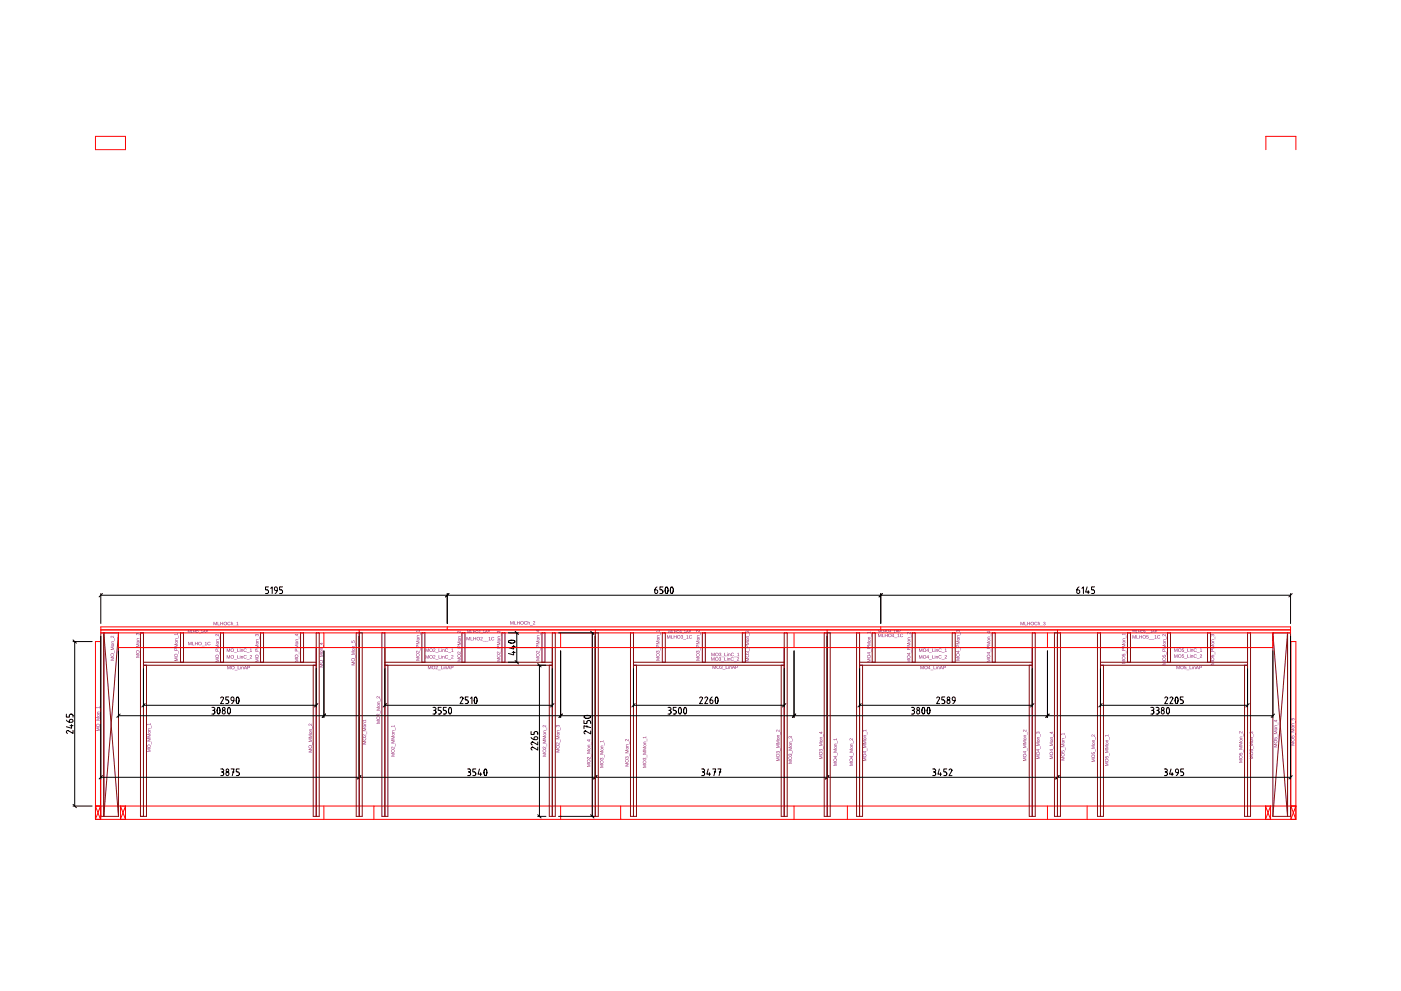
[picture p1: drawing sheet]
<svg xmlns="http://www.w3.org/2000/svg" width="420mm" height="297mm" viewBox="0 0 420 297" stroke-linecap="round" stroke-linejoin="round" font-family="sans-serif">
<g fill="none" stroke="#f00" stroke-width=".3">
<path d="M28.6 40.9h9v4h-9zM379.6 44.9v-4h9v4M30.2 187.9h356.8v1.8h-356.8zM30.2 188.8h356.8M35.5 189.7v4.4M97.1 189.7v4.4M107.7 188.8v.9M134.1 187.9v.9M168.1 189.7v4.4M178.5 188.8v.9M238.1 189.7v4.4M248.1 188.8v.9"/>
<path d="M264.1 187.9v.9M314.1 189.7v4.4M317.1 188.8v.9M381.7 189.7v4.4M28.6 245.6v-53.3h1.5v53.3l-1.5-4h360l-1.5 4v-53.3h1.5v53.3M28.6 245.6h360M30.1 241.6l-1.5 4M36.1 241.6v4l1.5-4v4zM97.1 241.6v4M112.1 241.6v4M168.1 241.6v4M186.1 241.6v4"/>
<path d="M238.1 241.6v4M254.1 241.6v4M314.1 241.6v4M326 241.6v4M379.5 241.6v4l1.5-4v4zM387.1 241.6l1.5 4"/>
</g>
<g fill="none" stroke="#850e0e" stroke-width=".3">
<path d="M35.5 189.7h-5.3v55h5.3M35.5 189.7l-4.4 55v-55l4.4 55M35.5 189.7v55M43 199.4h.9v45.3h-1.8v-55h.9v55M54.1 189.7h.9v8.8h-.9zM66.1 189.7h.9v8.8h-.9zM78.1 189.7h.9v8.8h-.9zM90.1 189.7h.9v8.8h-.9zM94.8 199.4h-.9v45.3h1.8v-55h-.9v55M106.8 189.7h1.8v55h-1.8zM107.7 189.7v55M115.4 199.4h.9v45.3h-1.8v-55h.9v55"/>
<path d="M126.5 189.7h.9v8.8h-.9zM138.5 189.7h.9v8.8h-.9zM150.5 189.7h.9v8.8h-.9zM162.5 189.7h.9v8.8h-.9zM165.6 199.4h-.9v45.3h1.8v-55h-.9v55M177.6 189.7h1.8v55h-1.8zM178.5 189.7v55M190 199.4h.9v45.3h-1.8v-55h.9v55M198.6 189.7h.9v8.8h-.9zM210.6 189.7h.9v8.8h-.9zM222.6 189.7h.9v8.8h-.9zM235.2 199.4h-.9v45.3h1.8v-55h-.9v55"/>
<path d="M247.2 189.7h1.8v55h-1.8zM248.1 189.7v55M257.8 199.4h.9v45.3h-1.8v-55h.9v55M261.6 189.7h.9v8.8h-.9zM273.6 189.7h.9v8.8h-.9zM285.6 189.7h.9v8.8h-.9zM297.6 189.7h.9v8.8h-.9zM309.6 199.4h-.9v45.3h1.8v-55h-.9v55M316.2 189.7h1.8v55h-1.8zM317.1 189.7v55M330 199.4h.9v45.3h-1.8v-55h.9v55M338.1 189.7h.9v8.8h-.9z"/>
<path d="M350.1 189.7h.9v8.8h-.9zM362.1 189.7h.9v8.8h-.9zM374.1 199.4h-.9v45.3h1.8v-55h-.9v55M381.7 189.7h5.3v55h-5.3M381.7 189.7l4.4 55v-55l-4.4 55M381.7 189.7v55"/>
</g>
<path d="M43 198.5h51.8M43 194.1h51.8v5.3h-51.8zM115.4 198.5h50.2M115.4 194.1h50.2v5.3h-50.2zM190 198.5h45.2M190 194.1h45.2v5.3h-45.2zM257.8 198.5h51.8M257.8 194.1h51.8v5.3h-51.8zM330 198.5h44.1M330 194.1h44.1v5.3h-44.1z" fill="none" stroke="#800000" stroke-width=".3"/>
<g fill="none" stroke="#000" stroke-width=".3">
<path d="M30.2 177.9v9M30.2 178.4h356.8M30.7 177.9l-1 1M80.5 175.9h-.9v.9l.7 .1 .2 .3-.2 .7h-.7M81.2 176.4l.4-.5v2M83.2 177h-.5a.51 .51 0 0 1-.5-.4 .51 .51 0 0 1 .4-.6 .51 .51 0 0 1 .6 .4l-.2 1-.5 .5M84.7 175.9h-.9v.9l.7 .1 .2 .3-.2 .7h-.7M134.1 177.9v9M134.6 177.9l-1 1M197 175.9a1.38 1.38 0 0 0-.4 2 .54 .54 0 0 0 .6-.5 .54 .54 0 0 0-.4-.6h-.4M198.8 175.9h-.9v.9l.7 .1 .2 .3-.2 .7h-.7M199.7 176h.4l.2 .7v.8l-.4 .4-.4-.8z"/>
<path d="M201.3 176h.4l.2 .7-.1 .8-.3 .4-.5-.8zM264.1 177.9v9M264.6 177.9l-1 1M323.6 175.9a1.38 1.38 0 0 0-.5 2 .54 .54 0 0 0 .7-.5 .54 .54 0 0 0-.4-.6h-.5M324.5 176.4l.4-.5v2M326 175.9l-.4 1.6h1.1M326.4 177v.9M328.2 175.9h-.8v.9l.6 .1 .2 .3-.2 .7h-.6M387 177.9v9M387.5 177.9l-1 1M21.9 192.3h5.7M21.9 191.8l1 1"/>
<path d="M22.4 192.3v49.3M30.2 190.7v42.8M35.5 195.1v19.9M97.1 195.1v19.9M107.7 190.7v42.8M152.4 189.7h3.1M152.4 198.5h3.1M152.6 192.1l1.1-.2 .8 .4-.4 .4-.8 .1-.7-.3zM153.6 195.5h.9M153.6 193.8h.9M154 195.2v1.1l-1.5-.4M154 193.4v1.1l-1.5-.4"/>
<path d="M154.5 189.2l1 1M154.5 198l1 1M155 189.7v8.8M161.3 199.4h2.4M161.3 198.9l1 1M161.8 199.4v45.3M167.5 189.7h10.6M168.1 195.1v19.9M177.1 189.2l1 1M177.6 189.7v55M178.5 190.7v42.8M238.1 195.1v19.9"/>
<path d="M248.1 190.7v42.8M314.1 195.1v19.9M317.1 190.7v42.8M381.7 195.1v19.9M387 190.7v42.8M19.9 215.8a1.38 1.38 0 0 0 1.9 .5 .54 .54 0 0 0-.4-.7 .54 .54 0 0 0-.6 .5v.4M19.9 214.1v.8h.9l.1-.6 .3-.2 .6 .2 .1 .6M21 217.5h.9M21.5 217.2v1.1l-1.6-.5M21.9 218.9v.9l-1.5-.8a.44 .44 0 0 0-.5 .3 .44 .44 0 0 0 .3 .5M35.5 214.5h346.2M36 214l-1 1"/>
<path d="M43 200.4v11.5M43 211.4h51.8M43.5 210.9l-1 1M63.6 212l.8 .2v.5l-.4 .2M63.8 212.9h.2M64 212.9l.4 .2v.7l-.8 .2M65.4 212.1h.4l.2 .7-.1 .8-.3 .4-.5-.7zM66.2 209.2a.43 .43 0 0 1 .5-.3 .43 .43 0 0 1 .3 .5l-.8 1.5h.8M68.5 212.1h.4l.2 .7-.1 .8-.3 .4-.5-.7zM68.6 208.9h-.9v.9h.7l.2 .4-.2 .6-.7 .1M70.1 210h-.4a.51 .51 0 0 1-.5-.4 .51 .51 0 0 1 .3-.6 .51 .51 0 0 1 .7 .3l-.2 1.1-.5 .5M71.1 209h.4l.2 .7-.1 .8-.3 .4-.5-.8z"/>
<path d="M94.8 200.4v11.5M95.3 210.9l-1 1M97.6 214l-1 1M115.4 211.4h50.2M115.4 200.4v11.5M115.9 210.9l-1 1M129.9 212l.8 .2v.5l-.4 .2M130.1 212.9h.2M130.3 212.9l.4 .2v.7l-.8 .2M132.3 212h-.9v.9l.7 .1 .2 .4-.2 .6h-.7M133.9 212h-.9v.9l.6 .1 .3 .4-.3 .6h-.6M134.8 212.1h.4l.2 .7-.1 .8-.3 .4-.5-.7z"/>
<path d="M138 209.2a.43 .43 0 0 1 .5-.3 .43 .43 0 0 1 .3 .5l-.8 1.5h.9M140.4 208.9h-.9v.9h.7l.2 .4-.2 .6-.7 .1M141.1 209.3l.4-.4v2M142.4 209h.4l.3 .7-.1 .8-.4 .4-.4-.8zM159.3 219.3v.9h.9v-.7l.4-.2 .6 .2 .1 .7M165.6 200.4v11.5M166.1 210.9l-1 1M168.6 214l-1 1M175.1 216v.9h.9l.1-.7 .4-.2 .6 .2v.7M175.2 214.7l1.2-.3 .7 .5-.4 .3-.8 .1-.7-.2zM176 217.5v.5M177.1 219.1v.9l-1.4-.9a.43 .43 0 0 0-.6 .3 .43 .43 0 0 0 .4 .6"/>
<path d="M177.1 218.1l-2-.6v.9M190 211.4h45.2M190 200.4v11.5M190.5 210.9l-1 1M200.4 212l.8 .2v.5l-.4 .2M200.6 212.9h.2M200.8 212.9l.4 .2v.7l-.8 .2M202.8 212h-.9v.9l.7 .1 .2 .4-.2 .6h-.7M203.7 212.1h.4l.2 .7v.8l-.4 .4-.4-.7zM205.3 212.1h.4l.2 .7-.1 .8-.3 .4-.5-.7zM209.8 209.2a.43 .43 0 0 1 .5-.3 .43 .43 0 0 1 .4 .5l-.9 1.5h.9M211.4 209.2a.43 .43 0 0 1 .5-.3 .43 .43 0 0 1 .3 .5l-.8 1.5h.8"/>
<path d="M213.6 208.9a1.38 1.38 0 0 0-.5 1.9 .54 .54 0 0 0 .7-.4 .54 .54 0 0 0-.4-.6h-.5M214.7 209h.4l.2 .7v.8l-.4 .4-.4-.8zM235.2 200.4v11.5M235.7 210.9l-1 1M238.6 214l-1 1M257.8 211.4h51.8M257.8 200.4v11.5M258.3 210.9l-1 1M273.4 212l.8 .2v.5l-.4 .2M273.6 212.9h.2M273.8 212.9l.4 .2v.7l-.8 .2M276.7 212.1h.4l.2 .7v.8l-.4 .4-.4-.7z"/>
<path d="M278.3 212.1h.4l.2 .7-.1 .8-.3 .4-.5-.7zM280.9 209.2a.43 .43 0 0 1 .5-.3 .43 .43 0 0 1 .4 .5l-.9 1.5h.9M283.3 208.9h-.8v.9h.6l.2 .4-.2 .6-.6 .1M286.4 210h-.4a.51 .51 0 0 1-.5-.4 .51 .51 0 0 1 .3-.6 .51 .51 0 0 1 .7 .3l-.2 1.1-.5 .5M309.6 200.4v11.5M310.1 210.9l-1 1M314.6 214l-1 1M330 211.4h44.1M330 200.4v11.5M330.5 210.9l-1 1M345.2 212l.8 .2v.5l-.4 .2M345.4 212.9h.2"/>
<path d="M345.6 212.9l.4 .2v.7l-.8 .2M346.7 212l.8 .2v.5l-.3 .2M346.9 212.9h.3M347.2 212.9l.3 .2v.7l-.8 .2M349.3 209.2a.43 .43 0 0 1 .5-.3 .43 .43 0 0 1 .4 .5l-.9 1.5h.9M350.1 212.1h.4l.2 .7-.1 .8-.3 .4-.5-.7zM350.9 209.2a.43 .43 0 0 1 .5-.3 .43 .43 0 0 1 .3 .5l-.8 1.5h.8M352.7 209h.4l.2 .7-.1 .8-.3 .4-.5-.8zM354.9 208.9h-.9v.9h.6l.3 .4-.3 .6-.6 .1M374.1 200.4v11.5M374.6 210.9l-1 1M382.2 214l-1 1"/>
<path d="M30.2 233h356.8M30.7 232.5l-1 1M66.2 230.5l.8 .2v.5l-.4 .2M66.4 231.4h.2M66.6 231.4l.4 .2v.7l-.8 .2M69.3 230.5h.9l-.6 2M69.8 231.4h.4M71.8 230.5h-.9v.9h.6l.3 .4-.3 .6-.6 .1M108.2 232.5l-1 1M140.2 230.5l.9 .2v.5l-.4 .2M140.5 231.4h.2M140.7 231.4l.4 .2v.7l-.9 .2"/>
<path d="M142.7 230.5h-.9v.9h.7l.2 .4-.2 .6-.7 .1M143.8 230.5l-.4 1.5h1.1M144.1 231.6v.9M145.4 230.6h.4l.2 .7-.1 .8-.3 .4-.5-.8zM159.3 221a1.38 1.38 0 0 0 1.9 .5 .54 .54 0 0 0-.4-.7 .54 .54 0 0 0-.6 .5v.4M159.8 222.4a.43 .43 0 0 0-.5 .3 .43 .43 0 0 0 .3 .6M161.3 223.9v.9l-1.5-.8a.43 .43 0 0 0-.5 .3 .43 .43 0 0 0 .3 .5M161.3 222.4v.9l-1.5-.9M179 232.5l-1 1M210.4 230.5l.8 .2v.5l-.3 .2M210.6 231.4h.3M210.9 231.4l.3 .2v.7l-.8 .2"/>
<path d="M212.4 230.5l-.4 1.5h1.1M212.8 231.6v.9M213.8 230.5h.8l-.5 2M214.2 231.4h.4M215.3 230.5h.9l-.6 2M215.8 231.4h.4M248.6 232.5l-1 1M279.7 230.5l.8 .2v.5l-.3 .2M279.9 231.4h.3M280.2 231.4l.3 .2v.7l-.8 .2M281.7 230.5l-.4 1.5h1.1M282.1 231.6v.9"/>
<path d="M283.9 230.5h-.8v.9h.6l.2 .4-.2 .6-.6 .1M284.6 230.8a.43 .43 0 0 1 .5-.3 .43 .43 0 0 1 .4 .5l-.9 1.5h.9M317.6 232.5l-1 1M349.2 230.5l.8 .2v.5l-.4 .2M349.4 231.4h.2M349.6 231.4l.4 .2v.7l-.8 .2M351.2 230.5l-.5 1.5h1.2M351.5 231.6v.9M353.4 231.6h-.4a.51 .51 0 0 1-.6-.4 .51 .51 0 0 1 .4-.6 .51 .51 0 0 1 .6 .3l-.2 1.1-.5 .5M355 230.5h-.9v.9h.7l.2 .4-.2 .6-.7 .1M387.5 232.5l-1 1M21.9 241.6h5.7"/>
<path d="M21.9 241.1l1 1M161.3 244.7h2.4M161.3 244.2l1 1M167.5 244.7h10.6M177.1 244.2l1 1"/>
<circle cx="67.1" cy="212.5" r=".42"/>
<circle cx="67.2" cy="213.5" r=".51"/>
<circle cx="275.4" cy="212.5" r=".42"/>
<circle cx="275.4" cy="213.5" r=".51"/>
<circle cx="284.5" cy="209.4" r=".42"/>
<circle cx="284.5" cy="210.4" r=".51"/>
<circle cx="348.7" cy="212.5" r=".42"/>
<circle cx="348.8" cy="213.5" r=".51"/>
<circle cx="68.2" cy="231" r=".42"/>
<circle cx="68.2" cy="232" r=".51"/>
</g>
<g fill="#800080">
<path d="M28.9 218.1h1l-.9 .1 .9 .4-.9 .4 .9 .1h-1v-.2l.8-.3-.8-.3zM28.9 217.5a.52 .52 0 0 1 1 0 .52 .52 0 0 1-1 0zM29 217.5a.4 .4 0 0 0 .8 0 .4 .4 0 0 0-.8 0zM30.1 216.1l.1 .8zM28.9 215h1l-.9 .1 .9 .3-.9 .4 .9 .2h-1v-.2l.8-.3-.8-.3zM29.1 214.5a.4 .4 0 0 1 .8 0 .4 .4 0 0 1-.8 0zM29.2 214.5a.3 .3 0 0 0 .6 0 .3 .3 0 0 0-.6 0zM29.2 213.4l.7-.1-.7 .3 .7 .4h-.8zM30.1 212.4l.1 .9zM28.9 211.9h.9l.1-.2v.6l-.1-.2h-.8l.1 .2z"/>
<path d="M33.2 197h1l-.9 .1 .9 .3-.9 .5 .9 .1h-1v-.2l.8-.3-.8-.3zM33.2 196.3a.52 .52 0 0 1 1 0 .52 .52 0 0 1-1 0zM33.3 196.3a.4 .4 0 0 0 .8 0 .4 .4 0 0 0-.8 0zM34.4 194.9l.1 .9zM33.2 193.9h1l-.9 .1 .9 .3-.9 .4 .9 .1h-1v-.2l.8-.3-.8-.3zM33.4 193.4a.4 .4 0 0 1 .8 0 .4 .4 0 0 1-.8 0zM33.5 193.4a.3 .3 0 0 0 .6 0 .3 .3 0 0 0-.6 0zM33.5 192.3l.7-.1-.7 .3 .7 .3h-.8zM34.4 191.3l.1 .8zM33.3 190.7l.3-.1 .5 .5 .1-.5v.6l-.3-.1a.31 .31 0 0 0-.2-.4 .31 .31 0 0 0-.4 .2l.1 .3-.2-.2z"/>
<path d="M40.8 196.1h1l-.9 .1 .9 .4-.9 .4 .9 .1h-1v-.2l.8-.3-.8-.3zM40.8 195.5a.52 .52 0 0 1 1 0 .52 .52 0 0 1-1 0zM40.9 195.5a.4 .4 0 0 0 .8 0 .4 .4 0 0 0-.8 0zM42 194.1l.1 .8zM40.8 193h1l-.9 .1 .9 .3-.9 .4 .9 .2h-1v-.2l.8-.3-.8-.3zM41 192.5a.4 .4 0 0 1 .8 0 .4 .4 0 0 1-.8 0zM41.1 192.5a.3 .3 0 0 0 .6 0 .3 .3 0 0 0-.6 0zM41.1 191.4l.7-.1-.7 .3 .7 .4h-.8zM42 190.4l.1 .9zM40.9 189.8l.4 .1a.27 .27 0 0 1 .3-.2 .27 .27 0 0 1 .2 .3 .27 .27 0 0 1-.3 .3l.2-.4-.5 .3-.1-.3-.2 .4z"/>
<path d="M95.8 199h1l-.8 .2 .8 .3-.8 .4 .8 .1h-1v-.2l.9-.3-.9-.3zM95.8 198.4a.52 .52 0 0 1 1 0 .52 .52 0 0 1-1 0zM95.9 198.4a.4 .4 0 0 0 .8 0 .4 .4 0 0 0-.8 0zM97 197l.1 .8zM95.8 195.9h1l-.8 .1 .8 .3-.8 .5 .8 .1h-1v-.2l.9-.3-.9-.3zM96 195.4a.4 .4 0 0 1 .8 0 .4 .4 0 0 1-.8 0zM96.2 195.4a.28 .28 0 0 0 .5 0 .28 .28 0 0 0-.5 0zM96.1 194.3h.7l-.7 .2 .7 .4h-.7zM97 193.3l.1 .9zM95.8 192.7l.8-.1 .2 .3h-.2l-.1 .4zM96 192.9l.5 .3v-.3z"/>
<path d="M105.4 198.4h1l-.9 .1 .9 .4-.9 .4 .9 .1h-1v-.2l.8-.3-.8-.3zM105.4 197.8a.52 .52 0 0 1 1 0 .52 .52 0 0 1-1 0zM105.5 197.8a.4 .4 0 0 0 .8 0 .4 .4 0 0 0-.8 0zM106.6 196.4l.1 .8zM105.4 195.3h1l-.9 .1 .9 .3-.9 .4 .9 .2h-1v-.2l.8-.3-.8-.3zM105.6 194.8a.4 .4 0 0 1 .8 0 .4 .4 0 0 1-.8 0zM105.7 194.8a.3 .3 0 0 0 .6 0 .3 .3 0 0 0-.6 0zM105.7 193.7l.7-.1-.7 .3 .7 .4h-.8zM106.6 192.7l.1 .9zM105.4 192.1l.1 .4h.3a.34 .34 0 0 1 .2-.5 .34 .34 0 0 1 .4 .2 .34 .34 0 0 1-.2 .5l.1-.4-.2-.2-.2 .2v.4l-.5-.1z"/>
<path d="M52.3 197.2h1l-.9 .1 .9 .3-.9 .4 .9 .1h-1v-.2l.9-.3-.9-.3zM52.3 196.5a.52 .52 0 0 1 1 0 .52 .52 0 0 1-1 0zM52.4 196.5a.4 .4 0 0 0 .8 0 .4 .4 0 0 0-.8 0zM53.5 195.1l.1 .8zM52.4 194.3h.4l.1 .6 .4 .1h-1zM52.5 194.4l-.1 .5h.4v-.5zM52.3 193h1l-.9 .2 .9 .3-.9 .4 .9 .1h-1v-.2l.9-.3-.9-.3zM52.5 192.6a.4 .4 0 0 1 .8 0 .4 .4 0 0 1-.8 0zM52.6 192.6a.3 .3 0 0 0 .6 0 .3 .3 0 0 0-.6 0zM52.6 191.5l.7-.1-.7 .3 .7 .3h-.8zM53.5 190.5l.1 .8zM52.3 190h.9l.1-.2v.6l-.1-.3h-.8l.1 .3z"/>
<path d="M64.6 197.4h1l-.8 .1 .8 .4-.8 .4 .8 .1h-1v-.2l.9-.3-.9-.3zM64.6 196.8a.52 .52 0 0 1 1 0 .52 .52 0 0 1-1 0zM64.7 196.8a.4 .4 0 0 0 .8 0 .4 .4 0 0 0-.8 0zM65.8 195.3l.1 .9zM64.7 194.6l.4-.1 .1 .6 .4 .1h-1zM64.8 194.7l-.1 .4h.4v-.4zM64.6 193.3h1l-.8 .1 .8 .3-.8 .5 .8 .1h-1v-.2l.9-.3-.9-.3zM64.8 192.8a.4 .4 0 0 1 .8 0 .4 .4 0 0 1-.8 0zM65 192.9a.28 .28 0 0 0 .5 0 .28 .28 0 0 0-.5 0zM64.9 191.7h.7l-.7 .3 .7 .3h-.7zM65.8 190.7l.1 .9zM64.7 190.1h.3l.5 .5 .1-.6v.7l-.3-.1a.31 .31 0 0 0-.2-.4 .31 .31 0 0 0-.4 .2l.2 .3-.3-.2z"/>
<path d="M76.5 197.4h1l-.8 .1 .8 .4-.8 .4 .8 .1h-1v-.2l.9-.3-.9-.3zM76.5 196.8a.55 .55 0 0 1 1.1 0 .55 .55 0 0 1-1.1 0zM76.6 196.8a.4 .4 0 0 0 .8 0 .4 .4 0 0 0-.8 0zM77.7 195.4l.1 .8zM76.6 194.6l.4-.1 .2 .6 .3 .2h-1zM76.7 194.7l-.1 .4h.4v-.4zM76.5 193.3h1l-.8 .1 .8 .3-.8 .5 .8 .1h-1v-.2l.9-.3-.9-.3zM76.8 192.8a.39 .39 0 0 1 .7 0 .39 .39 0 0 1-.7 0zM76.9 192.9a.28 .28 0 0 0 .5 0 .28 .28 0 0 0-.5 0zM76.8 191.7h.7l-.6 .3 .6 .3h-.7zM77.7 190.8l.1 .8zM76.6 190.1l.4 .2a.27 .27 0 0 1 .3-.3 .27 .27 0 0 1 .3 .3 .27 .27 0 0 1-.3 .3l.1-.4-.4 .3-.2-.3-.1 .5z"/>
<path d="M88.4 197.4h1l-.8 .1 .8 .3-.8 .4 .8 .2h-1v-.2l.9-.3-.9-.3zM88.4 196.7a.52 .52 0 0 1 1 0 .52 .52 0 0 1-1 0zM88.5 196.7a.4 .4 0 0 0 .8 0 .4 .4 0 0 0-.8 0zM89.6 195.3l.1 .9zM88.5 194.5h.4l.1 .6 .4 .1h-1zM88.6 194.6l-.1 .5h.4v-.5zM88.4 193.3h1l-.8 .1 .8 .3-.8 .4 .8 .1h-1v-.1l.9-.3-.9-.4zM88.7 192.8a.39 .39 0 0 1 .7 0 .39 .39 0 0 1-.7 0zM88.8 192.8a.28 .28 0 0 0 .5 0 .28 .28 0 0 0-.5 0zM88.7 191.7l.7-.1-.6 .3 .6 .3h-.7zM89.6 190.7l.1 .9zM88.4 190.1l.8-.1 .2 .2h-.2l-.1 .5zM88.6 190.2l.5 .4v-.4z"/>
<path d="M124.8 197h1l-.9 .1 .9 .3-.9 .5 .9 .1h-1v-.2l.8-.3-.8-.3zM124.8 196.3a.52 .52 0 0 1 1 0 .52 .52 0 0 1-1 0zM124.9 196.4a.4 .4 0 0 0 .8 0 .4 .4 0 0 0-.8 0zM124.8 195.1h.4l.5 .5 .1-.6v.7l-.3-.1a.31 .31 0 0 0-.2-.4 .31 .31 0 0 0-.4 .2l.1 .3-.2-.2zM126 194.1l.1 .9zM124.9 193.4l.4-.1 .1 .6 .4 .1h-1zM125 193.5l-.1 .4h.4l-.1-.4zM124.8 192.1h1l-.9 .1 .9 .3-.9 .5 .9 .1h-1v-.2l.8-.3-.8-.3zM125 191.6a.4 .4 0 0 1 .8 0 .4 .4 0 0 1-.8 0zM125.1 191.6a.3 .3 0 0 0 .6 0 .3 .3 0 0 0-.6 0zM125.1 190.5h.7l-.7 .2 .7 .4h-.8zM126 189.5l.1 .9zM124.8 189.1h.9l.1-.3v.6l-.1-.2h-.8l.1 .2z"/>
<path d="M92.6 224.5h1l-.9 .1 .9 .4-.9 .4 .9 .1h-1v-.2l.8-.3-.8-.3zM92.5 223.9a.55 .55 0 0 1 1.1 0 .55 .55 0 0 1-1.1 0zM92.7 223.9a.39 .39 0 0 0 .7 0 .39 .39 0 0 0-.7 0zM93.8 222.5v.8zM92.6 221.4h1l-.9 .1 .9 .3-.9 .4 .9 .2h-1v-.2l.8-.3-.8-.3zM92.6 220.2h1l-.9 .1 .9 .3-.9 .4 .9 .1h-1v-.1l.8-.3-.8-.3zM92.8 219.7a.4 .4 0 0 1 .8 0 .4 .4 0 0 1-.8 0zM92.9 219.7a.28 .28 0 0 0 .5 0 .28 .28 0 0 0-.5 0zM92.8 218.6l.8-.1-.7 .3 .7 .4h-.8zM93.8 217.6v.9zM92.6 217h.4l.4 .4 .2-.5v.7l-.3-.2a.31 .31 0 0 0-.3-.4 .31 .31 0 0 0-.4 .3l.2 .3-.2-.2z"/>
<path d="M44.2 224.4h1l-.9 .1 .9 .3-.9 .4 .9 .1h-1v-.1l.8-.3-.8-.3zM44.2 223.7a.52 .52 0 0 1 1 0 .52 .52 0 0 1-1 0zM44.3 223.7a.4 .4 0 0 0 .8 0 .4 .4 0 0 0-.8 0zM45.4 222.3l.1 .9zM44.2 221.2h1l-.9 .2 .9 .3-.9 .4 .9 .1h-1v-.2l.8-.3-.8-.3zM44.2 220h1l-.9 .1 .9 .4-.9 .4 .9 .1h-1v-.2l.8-.3-.8-.3zM44.4 219.6a.4 .4 0 0 1 .8 0 .4 .4 0 0 1-.8 0zM44.5 219.6a.3 .3 0 0 0 .6 0 .3 .3 0 0 0-.6 0zM44.4 218.4h.8l-.7 .3 .7 .3h-.8zM45.4 217.5l.1 .8zM44.2 217h.9l.1-.2v.6l-.1-.3h-.8v.2z"/>
<path d="M352.1 194.4h.2l.3 .8 .3-.8h.2v1l-.1-.9-.3 .9-.4-.9-.2 .9zM353.3 194.9a.52 .52 0 0 1 1 0 .52 .52 0 0 1-1 0zM353.4 194.9a.4 .4 0 0 0 .8 0 .4 .4 0 0 0-.8 0zM354.5 194.4h.5l-.4 .1v.3a.34 .34 0 0 1 .5 .1 .34 .34 0 0 1-.2 .5 .34 .34 0 0 1-.5-.3l.4 .2 .2-.2-.2-.2h-.4zM355.1 195.6l.9 .1zM356.1 194.4l.1 .9 .5 .1h-.6zM356.9 194.3l.1 .1zM356.9 194.6l.1 .8zM357.2 194.6l.6 .1v.7l-.3-.7-.3 .7zM358.1 194.5l.5-.1 .2 .2a.36 .36 0 0 0-.6 0 .36 .36 0 0 0 .1 .6 .36 .36 0 0 0 .5-.1 .47 .47 0 0 1-.8 .2 .47 .47 0 0 1 .1-.8zM358.9 195.6l.9 .1zM359.9 194.5l.4-.1v.9l.2 .1h-.6l.2-.1v-.8z"/>
<path d="M352.1 196.2h.2l.3 .8 .3-.8h.2v1l-.1-.9-.3 .9-.4-.9-.2 .9zM353.3 196.7a.52 .52 0 0 1 1 0 .52 .52 0 0 1-1 0zM353.4 196.6a.4 .4 0 0 0 .8 0 .4 .4 0 0 0-.8 0zM354.5 196.2h.5l-.4 .1v.3a.34 .34 0 0 1 .5 .1 .34 .34 0 0 1-.2 .5 .34 .34 0 0 1-.5-.3l.4 .2 .2-.2-.2-.3-.4 .1zM355.1 197.4h.9zM356.1 196.2l.1 .8 .5 .2h-.6zM356.9 196.1l.1 .1zM356.9 196.4l.1 .8zM357.2 196.4h.6v.8l-.3-.7-.3 .7zM358.1 196.3l.5-.1 .2 .2a.36 .36 0 0 0-.6 0 .36 .36 0 0 0 .1 .5 .36 .36 0 0 0 .5-.1 .47 .47 0 0 1-.8 .2 .47 .47 0 0 1 .1-.7zM358.9 197.4h.9zM359.9 196.2a.38 .38 0 0 1 .6 .3 .38 .38 0 0 1-.4 .4l.4 .3h-.7l.2-.3a.31 .31 0 0 0 .4-.3 .31 .31 0 0 0-.3-.4l-.3 .2z"/>
<path d="M68.2 199.6h.1l.4 .9 .3-.9h.1v1l-.1-.9-.3 .9-.4-.9-.1 .9zM69.3 200.1a.52 .52 0 0 1 1 0 .52 .52 0 0 1-1 0zM69.4 200.1a.4 .4 0 0 0 .8 0 .4 .4 0 0 0-.8 0zM70.4 200.8l.8 .1zM71.3 199.6l.1 .9 .5 .1h-.6zM72.1 199.5l.1 .2zM72.1 199.8l.1 .8zM72.4 199.8l.6 .1v.7l-.3-.7-.3 .7zM73.5 199.6l.6 1-.3-.3h-.4l-.3 .3zM73.6 199.7l-.2 .5h.4zM74.2 199.6h.4a.31 .31 0 0 1 .4 .3 .31 .31 0 0 1-.4 .3h-.2l-.2 .4zM74.4 199.7v.4h.4v-.3z"/>
<path d="M68 194.4h.2l.3 .9 .3-.9h.2v1l-.1-.9-.3 .9-.5-.9-.1 .9zM69.1 194.9a.55 .55 0 0 1 1.1 0 .55 .55 0 0 1-1.1 0zM69.2 194.9a.4 .4 0 0 0 .8 0 .4 .4 0 0 0-.8 0zM70.2 195.6l.9 .1zM71.2 194.4l.1 .9 .5 .1h-.6zM71.9 194.3l.2 .2zM71.9 194.6l.2 .8zM72.3 194.6l.5 .1 .1 .7-.3-.7-.3 .7zM73.2 194.5l.5-.1 .1 .3a.36 .36 0 0 0-.5-.1 .36 .36 0 0 0 0 .6 .36 .36 0 0 0 .6-.1 .47 .47 0 0 1-.8 .2 .47 .47 0 0 1 .1-.8zM74 195.6l.8 .1zM75 194.6l.3-.2v.9l.3 .1h-.7l.3-.1v-.8z"/>
<path d="M68 196.4h.2l.3 .9 .3-.9h.2v1l-.1-.9-.3 .9-.5-.9-.1 .9zM69.1 196.9a.55 .55 0 0 1 1.1 0 .55 .55 0 0 1-1.1 0zM69.3 196.9a.39 .39 0 0 0 .7 0 .39 .39 0 0 0-.7 0zM70.2 197.6l.9 .1zM71.2 196.4l.1 .9 .5 .1h-.6zM71.9 196.3l.2 .2zM71.9 196.6l.2 .8zM72.3 196.6l.5 .1 .1 .7-.3-.7-.3 .7zM73.2 196.5l.5-.1 .1 .3a.36 .36 0 0 0-.5-.1 .36 .36 0 0 0 0 .6 .36 .36 0 0 0 .6-.1 .47 .47 0 0 1-.8 .2 .47 .47 0 0 1 .1-.8zM74 197.6l.8 .1zM75 196.5a.38 .38 0 0 1 .6 .2 .38 .38 0 0 1-.5 .5l.5 .2h-.7l.1-.3a.31 .31 0 0 0 .4-.2 .31 .31 0 0 0-.2-.4l-.3 .1z"/>
<path d="M331.4 228.6h1l-.9 .1 .9 .3-.9 .5 .9 .1h-1v-.2l.9-.3-.9-.3zM331.4 227.9a.52 .52 0 0 1 1 0 .52 .52 0 0 1-1 0zM331.5 228a.4 .4 0 0 0 .8 0 .4 .4 0 0 0-.8 0zM331.4 226.7l.1 .4h.3a.34 .34 0 0 1 .2-.4 .34 .34 0 0 1 .4 .2 .34 .34 0 0 1-.2 .4l.1-.4-.2-.2-.2 .2v.4l-.5-.1zM332.6 225.7l.1 .9zM331.4 224.7h1l-.9 .1 .9 .3-.9 .4 .9 .1h-1v-.2l.9-.3-.9-.3zM331.4 223.4h1l-.9 .2 .9 .3-.9 .4 .9 .1h-1v-.2l.9-.3-.9-.3zM331.6 223a.4 .4 0 0 1 .8 0 .4 .4 0 0 1-.8 0zM331.7 223a.3 .3 0 0 0 .6 0 .3 .3 0 0 0-.6 0zM331.7 221.9l.7-.1-.7 .3 .7 .3h-.8zM332.6 220.9l.1 .8zM331.4 220.4h.9l.1-.2v.6l-.1-.3h-.8l.1 .3z"/>
<path d="M371.6 227.6h1l-.9 .1 .9 .4-.9 .4 .9 .1h-1v-.2l.8-.3-.8-.3zM371.6 227a.52 .52 0 0 1 1 0 .52 .52 0 0 1-1 0zM371.7 227a.4 .4 0 0 0 .8 0 .4 .4 0 0 0-.8 0zM371.6 225.7l.1 .4 .3 .1a.34 .34 0 0 1 .2-.5 .34 .34 0 0 1 .4 .2 .34 .34 0 0 1-.2 .4l.1-.4-.2-.1-.2 .1v.4h-.5zM372.8 224.7l.1 .9zM371.6 223.7h1l-.9 .1 .9 .3-.9 .4 .9 .1h-1v-.1l.8-.3-.8-.4zM371.6 222.5h1l-.9 .1 .9 .3-.9 .4 .9 .1h-1v-.1l.8-.4-.8-.3zM371.8 222a.4 .4 0 0 1 .8 0 .4 .4 0 0 1-.8 0zM371.9 222a.3 .3 0 0 0 .6 0 .3 .3 0 0 0-.6 0zM371.9 220.9l.7-.1-.7 .3 .7 .3h-.8zM372.8 219.9l.1 .9zM371.6 219.3l.4-.1 .5 .5 .1-.5v.7l-.3-.2a.31 .31 0 0 0-.2-.4 .31 .31 0 0 0-.4 .3l.1 .2-.2-.1z"/>
<path d="M117.3 225.8h1l-.8 .1 .8 .3-.8 .4 .8 .2h-1v-.2l.9-.3-.9-.3zM117.3 225.1a.52 .52 0 0 1 1 0 .52 .52 0 0 1-1 0zM117.4 225.1a.4 .4 0 0 0 .8 0 .4 .4 0 0 0-.8 0zM117.4 223.9h.3l.5 .4 .1-.5v.7l-.3-.2a.31 .31 0 0 0-.2-.4 .31 .31 0 0 0-.4 .3l.2 .3-.3-.2zM118.5 222.9l.1 .9zM117.3 221.8h1l-.8 .1 .8 .4-.8 .4 .8 .1h-1v-.2l.9-.3-.9-.3zM117.3 220.6h1l-.8 .1 .8 .4-.8 .4 .8 .1h-1v-.2l.9-.3-.9-.3zM117.5 220.1a.4 .4 0 0 1 .8 0 .4 .4 0 0 1-.8 0zM117.7 220.2a.28 .28 0 0 0 .5 0 .28 .28 0 0 0-.5 0zM117.6 219h.7l-.7 .3 .7 .3h-.7zM118.5 218.1l.1 .8zM117.3 217.6h.9l.1-.3v.7l-.1-.3h-.7v.2z"/>
<path d="M56.5 192.4h.1l.3 .9 .4-.9h.1v1l-.1-.9-.3 .9-.4-.9-.1 .9zM57.7 192.4l.1 .9 .5 .1h-.6zM58.5 192.4l.1 .4h.5l.2-.4v1l-.2-.5h-.5l-.1 .5zM59.4 192.9a.55 .55 0 0 1 1.1 0 .55 .55 0 0 1-1.1 0zM59.5 192.9a.4 .4 0 0 0 .8 0 .4 .4 0 0 0-.8 0zM60.5 193.6l.8 .1zM61.5 192.6l.3-.2v.9l.3 .1h-.7l.3-.1v-.8zM62.3 192.5l.5-.1 .2 .3a.36 .36 0 0 0-.5-.1 .36 .36 0 0 0 0 .6 .36 .36 0 0 0 .5-.1 .47 .47 0 0 1-.7 .2 .47 .47 0 0 1 0-.8z"/>
</g>
<path d="M30.2 241.6v4" fill="none" stroke="#f00" stroke-width=".3"/>
<g fill="#800080">
<path d="M56.3 188.8l.4 .7 .4-.7v.8l-.1-.7-.2 .7-.4-.7-.1 .7zM57.3 188.8l.1 .8h.4h-.5zM57.9 188.8l.2 .4h.4l.1-.4v.8l-.1-.3h-.4l-.2 .3zM58.7 189.2a.41 .41 0 0 1 .8 0 .41 .41 0 0 1-.8 0zM58.8 189.2a.31 .31 0 0 0 .6 0 .31 .31 0 0 0-.6 0zM59.6 189.8l.6 .1zM60.3 189l.3-.2v.8h.2h-.5h.2v-.7zM61.2 188.8l.5 .8-.3-.2-.5 .2zM61.3 188.9l-.2 .4h.3zM61.7 188.8h.4a.25 .25 0 0 1 .3 .3 .25 .25 0 0 1-.3 .2h-.2l-.2 .3zM61.9 188.9v.4l.3-.1v-.2z"/>
<path d="M318.2 226.9h1l-.8 .1 .8 .4-.8 .4 .8 .1h-1v-.2l.9-.3-.9-.3zM318.2 226.3a.52 .52 0 0 1 1 0 .52 .52 0 0 1-1 0zM318.3 226.3a.4 .4 0 0 0 .8 0 .4 .4 0 0 0-.8 0zM318.2 225l.1 .4 .4 .1a.34 .34 0 0 1 .1-.5 .34 .34 0 0 1 .5 .2 .34 .34 0 0 1-.3 .4l.1-.4-.1-.1-.3 .1 .1 .4h-.6zM319.4 224l.1 .9zM318.2 223h1l-.8 .1 .8 .3-.8 .4 .8 .1h-1v-.1l.9-.3-.9-.4zM318.4 222.5a.4 .4 0 0 1 .8 0 .4 .4 0 0 1-.8 0zM318.6 222.5a.28 .28 0 0 0 .5 0 .28 .28 0 0 0-.5 0zM318.5 221.4l.7-.1-.7 .3 .7 .3h-.7zM319.4 220.4l.1 .9zM318.2 219.9h.9l.1-.2v.6l-.1-.2h-.7v.2z"/>
<path d="M327.4 227.4h1l-.9 .1 .9 .3-.9 .5 .9 .1h-1v-.2l.8-.3-.8-.3zM327.3 226.7a.55 .55 0 0 1 1.1 0 .55 .55 0 0 1-1.1 0zM327.5 226.7a.39 .39 0 0 0 .7 0 .39 .39 0 0 0-.7 0zM327.4 225.5l.1 .4h.3a.34 .34 0 0 1 .1-.5 .34 .34 0 0 1 .5 .3 .34 .34 0 0 1-.3 .4l.2-.4-.2-.2-.3 .2 .1 .4-.5-.1zM328.6 224.5v.9zM327.4 223.4h1l-.9 .2 .9 .3-.9 .4 .9 .1h-1v-.2l.8-.3-.8-.3zM327.6 223a.4 .4 0 0 1 .8 0 .4 .4 0 0 1-.8 0zM327.7 223a.3 .3 0 0 0 .6 0 .3 .3 0 0 0-.6 0zM327.6 221.9l.8-.1-.7 .3 .7 .3h-.8zM328.6 220.9v.8zM327.4 220.3l.4-.1 .5 .5 .1-.5v.6l-.3-.1a.31 .31 0 0 0-.3-.4 .31 .31 0 0 0-.3 .2l.1 .3-.2-.2z"/>
<path d="M374.8 226.5h1l-.9 .1 .9 .4-.9 .4 .9 .1h-1v-.2l.8-.3-.8-.3zM374.8 225.9a.52 .52 0 0 1 1 0 .52 .52 0 0 1-1 0zM374.9 225.9a.4 .4 0 0 0 .8 0 .4 .4 0 0 0-.8 0zM374.8 224.6l.1 .5h.3a.34 .34 0 0 1 .2-.5 .34 .34 0 0 1 .4 .2 .34 .34 0 0 1-.2 .4l.1-.4-.2-.1-.2 .1v.4h-.5zM376 223.7l.1 .8zM374.8 222.6h1l-.9 .1 .9 .3-.9 .4 .9 .2h-1v-.2l.8-.3-.8-.3zM375 222.1a.4 .4 0 0 1 .8 0 .4 .4 0 0 1-.8 0zM375.1 222.1a.3 .3 0 0 0 .6 0 .3 .3 0 0 0-.6 0zM375.1 221l.7-.1-.7 .3 .7 .4h-.8zM376 220l.1 .9zM374.9 219.4l.4 .1a.27 .27 0 0 1 .3-.2 .27 .27 0 0 1 .2 .3 .27 .27 0 0 1-.3 .3l.2-.4-.5 .2-.1-.2-.2 .4z"/>
<path d="M382 223h1l-.8 .1 .8 .3-.8 .5 .8 .1h-1v-.2l.9-.3-.9-.3zM382 222.3a.52 .52 0 0 1 1 0 .52 .52 0 0 1-1 0zM382.1 222.4a.4 .4 0 0 0 .8 0 .4 .4 0 0 0-.8 0zM382 221.1l.1 .4h.4a.34 .34 0 0 1 .1-.4 .34 .34 0 0 1 .5 .2 .34 .34 0 0 1-.3 .4l.1-.4-.1-.1-.3 .1 .1 .4-.6-.1zM383.2 220.1l.1 .9zM382 219.1h1l-.8 .1 .8 .3-.8 .4 .8 .1h-1v-.1l.9-.4-.9-.3zM382.3 218.6a.39 .39 0 0 1 .7 0 .39 .39 0 0 1-.7 0zM382.4 218.6a.28 .28 0 0 0 .5 0 .28 .28 0 0 0-.5 0zM382.3 217.5l.7-.1-.6 .3 .6 .3h-.7zM383.2 216.5l.1 .8zM382 215.9l.8-.1 .2 .2h-.2l-.1 .5zM382.2 216l.5 .4v-.4z"/>
<path d="M387.2 222.5h1l-.9 .1 .9 .3-.9 .4 .9 .1h-1v-.2l.8-.3-.8-.3zM387.2 221.8a.52 .52 0 0 1 1 0 .52 .52 0 0 1-1 0zM387.3 221.8a.4 .4 0 0 0 .8 0 .4 .4 0 0 0-.8 0zM387.2 220.5l.1 .5h.3a.34 .34 0 0 1 .1-.5 .34 .34 0 0 1 .5 .2 .34 .34 0 0 1-.3 .5l.2-.4-.2-.2-.2 .1v.4h-.5zM388.4 219.6l.1 .8zM387.2 218.5h1l-.9 .1 .9 .3-.9 .5 .9 .1h-1v-.2l.8-.3-.8-.3zM387.4 218a.4 .4 0 0 1 .8 0 .4 .4 0 0 1-.8 0zM387.5 218.1a.3 .3 0 0 0 .6 0 .3 .3 0 0 0-.6 0zM387.5 216.9h.7l-.7 .3 .7 .3h-.8zM388.4 216l.1 .8zM387.2 215.3l.1 .4 .3 .1a.34 .34 0 0 1 .1-.5 .34 .34 0 0 1 .5 .2 .34 .34 0 0 1-.3 .4l.2-.4-.2-.1-.2 .1v.4l-.5-.1z"/>
<path d="M336.5 197.9h1l-.9 .2 .9 .3-.9 .4 .9 .1h-1v-.2l.8-.3-.8-.3zM336.5 197.3a.52 .52 0 0 1 1 0 .52 .52 0 0 1-1 0zM336.6 197.3a.4 .4 0 0 0 .8 0 .4 .4 0 0 0-.8 0zM336.5 196l.1 .5h.3a.34 .34 0 0 1 .1-.5 .34 .34 0 0 1 .5 .2 .34 .34 0 0 1-.3 .4l.2-.3-.2-.2-.2 .1v.4h-.5zM337.7 195.1l.1 .8zM336.6 194.3l.3-.1 .2 .6 .4 .2h-1zM336.6 194.4v.4h.4l-.1-.4zM336.5 193h1l-.9 .1 .9 .4-.9 .4 .9 .1h-1v-.2l.8-.3-.8-.3zM336.7 192.6a.4 .4 0 0 1 .8 0 .4 .4 0 0 1-.8 0zM336.8 192.6a.3 .3 0 0 0 .6 0 .3 .3 0 0 0-.6 0zM336.8 191.4h.7l-.7 .3 .7 .3h-.8zM337.7 190.5l.1 .8zM336.5 190h.9l.1-.2v.6l-.1-.3h-.8v.3z"/>
<path d="M348.6 198.3h1l-.9 .1 .9 .3-.9 .4 .9 .1h-1v-.1l.9-.4-.9-.3zM348.6 197.6a.52 .52 0 0 1 1 0 .52 .52 0 0 1-1 0zM348.7 197.6a.4 .4 0 0 0 .8 0 .4 .4 0 0 0-.8 0zM348.6 196.3l.1 .5h.3a.34 .34 0 0 1 .2-.5 .34 .34 0 0 1 .5 .2 .34 .34 0 0 1-.3 .5l.1-.4-.2-.2-.2 .1 .1 .4h-.6zM349.8 195.4l.1 .8zM348.7 194.6h.4l.1 .5 .4 .2h-1zM348.8 194.7l-.1 .4h.4v-.4zM348.6 193.3h1l-.9 .2 .9 .3-.9 .4 .9 .1h-1v-.2l.9-.3-.9-.3zM348.8 192.9a.4 .4 0 0 1 .8 0 .4 .4 0 0 1-.8 0zM348.9 192.9a.3 .3 0 0 0 .6 0 .3 .3 0 0 0-.6 0zM348.9 191.8l.7-.1-.7 .3 .7 .3h-.8zM349.8 190.8l.1 .8zM348.7 190.2l.3-.1 .5 .5 .1-.5v.6l-.3-.1a.31 .31 0 0 0-.2-.4 .31 .31 0 0 0-.4 .2l.2 .3-.3-.2z"/>
<path d="M363.1 198.3h1l-.8 .1 .8 .3-.8 .4 .8 .1h-1v-.1l.9-.4-.9-.3zM363.1 197.6a.52 .52 0 0 1 1 0 .52 .52 0 0 1-1 0zM363.2 197.6a.4 .4 0 0 0 .8 0 .4 .4 0 0 0-.8 0zM363.1 196.3l.1 .5h.4a.34 .34 0 0 1 .1-.5 .34 .34 0 0 1 .5 .2 .34 .34 0 0 1-.3 .5l.1-.4-.1-.2-.3 .1 .1 .4h-.6zM364.3 195.4l.1 .8zM363.2 194.6h.4l.1 .6 .4 .1h-1zM363.3 194.7l-.1 .5h.4v-.5zM363.1 193.3h1l-.8 .2 .8 .3-.8 .4 .8 .1h-1v-.2l.9-.3-.9-.3zM363.3 192.9a.4 .4 0 0 1 .8 0 .4 .4 0 0 1-.8 0zM363.5 192.9a.28 .28 0 0 0 .5 0 .28 .28 0 0 0-.5 0zM363.4 191.8l.7-.1-.7 .3 .7 .3h-.7zM364.3 190.8l.1 .8zM363.2 190.2l.4 .1a.27 .27 0 0 1 .3-.2 .27 .27 0 0 1 .3 .3 .27 .27 0 0 1-.3 .2l.1-.3-.4 .2-.2-.3-.1 .5z"/>
<path d="M137.2 197.3h1l-.9 .1 .9 .3-.9 .4 .9 .2h-1v-.2l.8-.3-.8-.3zM137.2 196.6a.52 .52 0 0 1 1 0 .52 .52 0 0 1-1 0zM137.3 196.6a.4 .4 0 0 0 .8 0 .4 .4 0 0 0-.8 0zM137.2 195.4h.4l.5 .4 .1-.5v.7l-.3-.2a.31 .31 0 0 0-.2-.4 .31 .31 0 0 0-.4 .3l.1 .3-.2-.2zM138.4 194.4l.1 .9zM137.3 193.6h.4l.1 .6 .4 .1h-1zM137.4 193.7l-.1 .5h.4l-.1-.5zM137.2 192.4h1l-.9 .1 .9 .3-.9 .4 .9 .1h-1v-.1l.8-.3-.8-.4zM137.4 191.9a.4 .4 0 0 1 .8 0 .4 .4 0 0 1-.8 0zM137.5 191.9a.3 .3 0 0 0 .6 0 .3 .3 0 0 0-.6 0zM137.5 190.8l.7-.1-.7 .3 .7 .3-.8 .1zM138.4 189.8l.1 .9zM137.2 189.2h.4l.5 .4 .1-.5v.7l-.3-.2a.31 .31 0 0 0-.2-.4 .31 .31 0 0 0-.4 .3l.1 .3-.2-.2z"/>
<path d="M149 197.3h1l-.8 .1 .8 .3-.8 .5 .8 .1h-1v-.2l.9-.3-.9-.3zM149 196.6a.52 .52 0 0 1 1 0 .52 .52 0 0 1-1 0zM149.1 196.6a.4 .4 0 0 0 .8 0 .4 .4 0 0 0-.8 0zM149.1 195.4h.3l.5 .4 .1-.5v.7l-.3-.2a.31 .31 0 0 0-.2-.4 .31 .31 0 0 0-.4 .3l.2 .3-.3-.2zM150.2 194.4l.1 .9zM149.1 193.6h.4l.1 .6 .4 .1h-1zM149.2 193.7l-.1 .5h.4v-.5zM149 192.4h1l-.8 .1 .8 .3-.8 .4 .8 .2h-1v-.2l.9-.3-.9-.3zM149.2 191.9a.4 .4 0 0 1 .8 0 .4 .4 0 0 1-.8 0zM149.4 191.9a.28 .28 0 0 0 .5 0 .28 .28 0 0 0-.5 0zM149.3 190.8l.7-.1-.7 .3 .7 .4h-.7zM150.2 189.8l.1 .9zM149.1 189.2l.4 .1a.27 .27 0 0 1 .3-.2 .27 .27 0 0 1 .3 .3 .27 .27 0 0 1-.3 .3l.1-.4-.4 .2-.2-.2-.1 .4z"/>
<path d="M108.8 222.1h1l-.9 .1 .9 .4-.9 .4 .9 .1h-1v-.2l.8-.3-.8-.3zM108.8 221.5a.52 .52 0 0 1 1 0 .52 .52 0 0 1-1 0zM108.9 221.5a.4 .4 0 0 0 .8 0 .4 .4 0 0 0-.8 0zM108.8 220.2h.4l.5 .5 .1-.6v.7l-.3-.1a.31 .31 0 0 0-.2-.4 .31 .31 0 0 0-.4 .2l.1 .3-.2-.2zM110 219.2l.1 .9zM108.8 218.2h1l-.9 .1 .9 .3-.9 .4 .9 .1h-1v-.1l.8-.3-.8-.4zM109 217.7a.4 .4 0 0 1 .8 0 .4 .4 0 0 1-.8 0zM109.1 217.7a.3 .3 0 0 0 .6 0 .3 .3 0 0 0-.6 0zM109.1 216.6l.7-.1-.7 .3 .7 .3-.8 .1zM108.8 215.9h.9l.1-.2v.6l-.1-.2h-.8l.1 .2z"/>
<path d="M352.8 199.6h.2l.3 .8 .3-.8h.2v1l-.1-.9-.3 .9-.5-.9-.1 .9zM353.9 200.1a.55 .55 0 0 1 1.1 0 .55 .55 0 0 1-1.1 0zM354.1 200.1a.39 .39 0 0 0 .7 0 .39 .39 0 0 0-.7 0zM355.2 199.6h.5l-.4 .1v.3a.34 .34 0 0 1 .4 .1 .34 .34 0 0 1-.2 .5 .34 .34 0 0 1-.4-.3l.4 .2 .2-.2-.2-.3-.4 .1zM355.8 200.8l.9 .1zM356.8 199.6l.1 .9 .5 .1h-.6zM357.6 199.5l.1 .1zM357.6 199.8l.1 .8zM357.9 199.8h.5l.1 .8-.3-.7-.3 .7zM359 199.6l.6 1-.3-.3h-.4l-.3 .3zM359.1 199.7l-.2 .5h.4zM359.7 199.6h.4a.31 .31 0 0 1 .4 .3 .31 .31 0 0 1-.4 .3h-.3l-.1 .4zM359.8 199.7v.4l.5-.1v-.3z"/>
</g>
<path d="M35.5 194.1h346.2" fill="none" stroke="#f00" stroke-width=".3"/>
<g fill="#800080">
<path d="M339.6 190.4h.2l.3 .9 .3-.9h.2v1l-.1-.9-.3 .9-.4-.9-.2 .9zM340.9 190.4l.1 .9 .5 .1h-.6zM341.7 190.4l.1 .4h.5l.2-.4v1l-.2-.5h-.5l-.1 .5zM342.6 190.9a.55 .55 0 0 1 1.1 0 .55 .55 0 0 1-1.1 0zM342.7 190.9a.4 .4 0 0 0 .8 0 .4 .4 0 0 0-.8 0zM343.8 190.4h.6l-.4 .1-.1 .3a.34 .34 0 0 1 .5 .2 .34 .34 0 0 1-.2 .4 .34 .34 0 0 1-.4-.2l.4 .1 .1-.2-.1-.2h-.4zM344.5 191.6l.8 .1zM345.3 191.6l.9 .1zM346.3 190.6l.3-.2v.9l.3 .1h-.7l.3-.1v-.8zM347.1 190.5l.5-.1 .2 .3a.36 .36 0 0 0-.5-.1 .36 .36 0 0 0 0 .6 .36 .36 0 0 0 .5-.1 .47 .47 0 0 1-.7 .2 .47 .47 0 0 1 0-.8z"/>
<path d="M339.7 188.8l.4 .7 .4-.7v.8l-.1-.7-.3 .7-.3-.7-.1 .7zM340.7 188.8l.1 .7 .4 .1h-.5zM341.3 188.8l.1 .4h.5l.1-.4v.8l-.1-.3h-.5l-.1 .3zM342.1 189.2a.41 .41 0 0 1 .8 0 .41 .41 0 0 1-.8 0zM342.2 189.2a.31 .31 0 0 0 .6 0 .31 .31 0 0 0-.6 0zM343.1 188.8h.4l-.4 .1v.3a.27 .27 0 0 1 .4 .1 .27 .27 0 0 1-.1 .4 .27 .27 0 0 1-.4-.2l.4-.1-.1-.2-.3 .1zM343.6 189.8l.7 .1zM344.2 189.8l.7 .1zM345 189l.3-.2v.7l.2 .1h-.5l.2-.1v-.6zM345.9 188.8l.4 .8-.2-.2-.6 .2zM345.9 188.9l-.1 .4h.3zM346.4 188.8h.3a.25 .25 0 0 1 .3 .3 .25 .25 0 0 1-.2 .2h-.3l-.1 .3zM346.5 188.9v.3h.4v-.2z"/>
<path d="M160.8 197h1l-.9 .1 .9 .4-.9 .4 .9 .1h-1v-.2l.8-.3-.8-.3zM160.8 196.4a.52 .52 0 0 1 1 0 .52 .52 0 0 1-1 0zM160.9 196.4a.4 .4 0 0 0 .8 0 .4 .4 0 0 0-.8 0zM160.8 195.1h.4l.5 .5 .1-.6v.7l-.3-.1a.31 .31 0 0 0-.2-.4 .31 .31 0 0 0-.4 .2l.1 .3-.2-.2zM162 194.2l.1 .8zM160.9 193.4l.4-.1 .1 .6 .4 .2h-1zM161 193.5l-.1 .4h.4l-.1-.4zM160.8 192.1h1l-.9 .1 .9 .3-.9 .5 .9 .1h-1v-.2l.8-.3-.8-.3zM161 191.6a.4 .4 0 0 1 .8 0 .4 .4 0 0 1-.8 0zM161.1 191.7a.3 .3 0 0 0 .6 0 .3 .3 0 0 0-.6 0zM161.1 190.5h.7l-.7 .3 .7 .3h-.8zM162 189.6l.1 .8zM160.8 188.9l.8-.1 .2 .3h-.2l-.1 .4zM160.9 189.1l.6 .3v-.3z"/>
<path d="M112.9 215.9h1l-.8 .1 .8 .4-.8 .4 .8 .1h-1v-.2l.9-.3-.9-.3zM112.9 215.3a.55 .55 0 0 1 1.1 0 .55 .55 0 0 1-1.1 0zM113.1 215.3a.39 .39 0 0 0 .7 0 .39 .39 0 0 0-.7 0zM113 214h.3l.5 .5 .1-.6v.7l-.3-.1a.31 .31 0 0 0-.2-.4 .31 .31 0 0 0-.4 .2l.2 .3-.2-.2zM114.1 213.1l.1 .8zM112.9 212h1l-.8 .1 .8 .3-.8 .4 .8 .2h-1v-.2l.9-.3-.9-.3zM113.2 211.5a.39 .39 0 0 1 .7 0 .39 .39 0 0 1-.7 0zM113.3 211.5a.28 .28 0 0 0 .5 0 .28 .28 0 0 0-.5 0zM113.2 210.4l.7-.1-.6 .3 .6 .4h-.7zM114.1 209.4l.1 .9zM113 208.8h.3l.5 .4 .1-.5v.7l-.3-.2a.31 .31 0 0 0-.2-.4 .31 .31 0 0 0-.4 .3l.2 .3-.2-.2z"/>
<path d="M208.8 197h1l-.9 .1 .9 .3-.9 .5 .9 .1h-1v-.2l.8-.3-.8-.3zM208.8 196.3a.52 .52 0 0 1 1 0 .52 .52 0 0 1-1 0zM208.9 196.4a.4 .4 0 0 0 .8 0 .4 .4 0 0 0-.8 0zM208.9 195.1l.4 .2a.27 .27 0 0 1 .3-.3 .27 .27 0 0 1 .2 .3 .27 .27 0 0 1-.3 .3l.2-.4-.5 .3-.1-.3-.2 .5zM210 194.1l.1 .9zM208.9 193.3h.4l.1 .6 .4 .1h-1zM209 193.5l-.1 .4h.4l-.1-.4zM208.8 192.1h1l-.9 .1 .9 .3-.9 .4 .9 .2h-1v-.2l.8-.3-.8-.3zM209 191.6a.4 .4 0 0 1 .8 0 .4 .4 0 0 1-.8 0zM209.1 191.6a.3 .3 0 0 0 .6 0 .3 .3 0 0 0-.6 0zM209.1 190.5h.7l-.7 .2 .7 .4h-.8zM210 189.5l.1 .9zM208.8 188.9h.4l.5 .4 .1-.5v.7l-.3-.2a.31 .31 0 0 0-.2-.4 .31 .31 0 0 0-.4 .3l.1 .3-.2-.2z"/>
<path d="M196.8 197h1l-.9 .1 .9 .3-.9 .5 .9 .1h-1v-.2l.8-.3-.8-.3zM196.8 196.3a.52 .52 0 0 1 1 0 .52 .52 0 0 1-1 0zM196.9 196.4a.4 .4 0 0 0 .8 0 .4 .4 0 0 0-.8 0zM196.9 195.1l.4 .2a.27 .27 0 0 1 .3-.3 .27 .27 0 0 1 .2 .3 .27 .27 0 0 1-.3 .3l.2-.4-.5 .3-.1-.3-.2 .5zM198 194.1l.1 .9zM196.9 193.4l.4-.1 .1 .6 .4 .1h-1zM197 193.5l-.1 .4h.4l-.1-.4zM196.8 192.1h1l-.9 .1 .9 .3-.9 .5 .9 .1h-1v-.2l.8-.3-.8-.3zM197 191.6a.4 .4 0 0 1 .8 0 .4 .4 0 0 1-.8 0zM197.1 191.6a.3 .3 0 0 0 .6 0 .3 .3 0 0 0-.6 0zM197.1 190.5h.7l-.7 .2 .7 .4h-.8zM198 189.5l.1 .9zM196.8 189.1h.9l.1-.3v.6l-.1-.2h-.8l.1 .2z"/>
<path d="M166.8 224.5h1l-.9 .1 .9 .4-.9 .4 .9 .1h-1v-.2l.8-.3-.8-.3zM166.8 223.9a.52 .52 0 0 1 1 0 .52 .52 0 0 1-1 0zM166.9 223.9a.4 .4 0 0 0 .8 0 .4 .4 0 0 0-.8 0zM166.8 222.7l.4-.1 .5 .5 .1-.5v.6l-.3-.1a.31 .31 0 0 0-.2-.4 .31 .31 0 0 0-.4 .2l.1 .3-.2-.2zM168 221.7l.1 .8zM166.8 220.6h1l-.9 .1 .9 .3-.9 .4 .9 .2h-1v-.2l.8-.3-.8-.3zM167 220.1a.4 .4 0 0 1 .8 0 .4 .4 0 0 1-.8 0zM167.1 220.1a.3 .3 0 0 0 .6 0 .3 .3 0 0 0-.6 0zM167.1 219l.7-.1-.7 .3 .7 .4h-.8zM168 218l.1 .9zM166.9 217.4l.4 .1a.27 .27 0 0 1 .3-.2 .27 .27 0 0 1 .2 .3 .27 .27 0 0 1-.3 .3l.2-.4-.5 .2-.1-.2-.2 .4z"/>
<path d="M176 228.8h1l-.8 .2 .8 .3-.8 .4 .8 .1h-1v-.2l.9-.3-.9-.3zM176 228.2a.55 .55 0 0 1 1.1 0 .55 .55 0 0 1-1.1 0zM176.1 228.2a.4 .4 0 0 0 .8 0 .4 .4 0 0 0-.8 0zM176.1 227l.3-.1 .5 .5 .1-.5v.6l-.3-.1a.31 .31 0 0 0-.2-.4 .31 .31 0 0 0-.4 .2l.2 .3-.3-.2zM177.2 226l.1 .8zM176 224.9h1l-.8 .1 .8 .3-.8 .5 .8 .1h-1v-.2l.9-.3-.9-.3zM176.3 224.4a.39 .39 0 0 1 .7 0 .39 .39 0 0 1-.7 0zM176.4 224.5a.28 .28 0 0 0 .5 0 .28 .28 0 0 0-.5 0zM176.3 223.3h.7l-.6 .2 .6 .4h-.7zM177.2 222.3l.1 .9zM176 221.7l.8-.1 .2 .3h-.2l-.1 .4zM176.2 221.9l.5 .3v-.3z"/>
<path d="M162.8 225.8h1l-.9 .1 .9 .3-.9 .4 .9 .2h-1v-.2l.8-.3-.8-.3zM162.8 225.1a.52 .52 0 0 1 1 0 .52 .52 0 0 1-1 0zM162.9 225.1a.4 .4 0 0 0 .8 0 .4 .4 0 0 0-.8 0zM162.8 223.9h.4l.5 .4 .1-.5v.7l-.3-.2a.31 .31 0 0 0-.2-.4 .31 .31 0 0 0-.4 .3l.1 .3-.2-.2zM164 222.9l.1 .9zM162.8 221.8h1l-.9 .1 .9 .4-.9 .4 .9 .1h-1v-.2l.8-.3-.8-.3zM162.8 220.6h1l-.9 .1 .9 .4-.9 .4 .9 .1h-1v-.2l.8-.3-.8-.3zM163 220.1a.4 .4 0 0 1 .8 0 .4 .4 0 0 1-.8 0zM163.1 220.2a.3 .3 0 0 0 .6 0 .3 .3 0 0 0-.6 0zM163.1 219h.7l-.7 .3 .7 .3h-.8zM164 218.1l.1 .8zM162.8 217.4h.4l.5 .5 .1-.6v.7l-.3-.1a.31 .31 0 0 0-.2-.4 .31 .31 0 0 0-.4 .2l.1 .3-.2-.2z"/>
<path d="M275.6 194.4h.2l.3 .9 .3-.9h.2v1l-.1-.9-.4 .9-.4-.9-.1 .9zM276.7 194.9a.55 .55 0 0 1 1.1 0 .55 .55 0 0 1-1.1 0zM276.8 194.9a.4 .4 0 0 0 .8 0 .4 .4 0 0 0-.8 0zM278.3 194.4l.3 .7-.1 .3-.2-.2h-.4zM278.3 194.5l-.3 .6h.3zM278.6 195.6l.9 .1zM279.6 194.4l.1 .9 .5 .1h-.6zM280.3 194.3l.2 .2zM280.3 194.6l.2 .8zM280.7 194.6l.5 .1 .1 .7-.3-.7-.3 .7zM281.6 194.5l.5-.1 .1 .3a.36 .36 0 0 0-.5-.1 .36 .36 0 0 0 0 .6 .36 .36 0 0 0 .6-.1 .47 .47 0 0 1-.8 .2 .47 .47 0 0 1 .1-.8zM282.4 195.6l.9 .1zM283.4 194.6l.3-.2v.9l.3 .1h-.7l.3-.1v-.8z"/>
<path d="M128.3 199.6h.2l.3 .8 .3-.8h.2v1l-.1-.9-.3 .9-.4-.9-.2 .9zM129.5 200.1a.52 .52 0 0 1 1 0 .52 .52 0 0 1-1 0zM129.6 200.1a.4 .4 0 0 0 .8 0 .4 .4 0 0 0-.8 0zM130.7 199.6a.38 .38 0 0 1 .6 .3 .38 .38 0 0 1-.5 .5l.5 .2h-.7l.2-.3a.31 .31 0 0 0 .4-.2 .31 .31 0 0 0-.3-.4l-.3 .1zM131.3 200.8l.9 .1zM132.3 199.6l.1 .9 .5 .1h-.6zM133.1 199.5l.1 .1zM133.1 199.8l.1 .8zM133.4 199.8l.6 .1v.7l-.3-.7-.3 .7zM134.5 199.6l.6 1-.3-.3h-.4l-.3 .3zM134.6 199.7l-.2 .5h.4zM135.2 199.6h.4a.31 .31 0 0 1 .4 .3 .31 .31 0 0 1-.4 .3h-.3l-.1 .4zM135.3 199.7v.4l.5-.1v-.3z"/>
<path d="M127.6 194.4h.2l.3 .9 .3-.9h.2v1l-.1-.9-.4 .9-.4-.9-.1 .9zM128.7 194.9a.55 .55 0 0 1 1.1 0 .55 .55 0 0 1-1.1 0zM128.8 194.9a.4 .4 0 0 0 .8 0 .4 .4 0 0 0-.8 0zM130 194.5a.38 .38 0 0 1 .6 .2 .38 .38 0 0 1-.5 .5l.5 .2h-.7l.1-.3a.31 .31 0 0 0 .4-.2 .31 .31 0 0 0-.2-.4l-.3 .1zM130.6 195.6l.9 .1zM131.6 194.4l.1 .9 .5 .1h-.6zM132.3 194.3l.2 .2zM132.3 194.6l.2 .8zM132.7 194.6l.5 .1 .1 .7-.3-.7-.3 .7zM133.6 194.5l.5-.1 .1 .3a.36 .36 0 0 0-.5-.1 .36 .36 0 0 0 0 .6 .36 .36 0 0 0 .6-.1 .47 .47 0 0 1-.8 .2 .47 .47 0 0 1 .1-.8zM134.4 195.6l.9 .1zM135.4 194.6l.3-.2v.9l.3 .1h-.7l.3-.1v-.8z"/>
<path d="M127.6 196.4h.2l.3 .9 .3-.9h.2v1l-.1-.9-.3 .9-.5-.9-.1 .9zM128.7 196.9a.55 .55 0 0 1 1.1 0 .55 .55 0 0 1-1.1 0zM128.8 196.9a.4 .4 0 0 0 .8 0 .4 .4 0 0 0-.8 0zM130 196.5a.38 .38 0 0 1 .6 .2 .38 .38 0 0 1-.5 .5l.5 .2h-.7l.1-.3a.31 .31 0 0 0 .4-.2 .31 .31 0 0 0-.2-.4l-.3 .1zM130.6 197.6l.9 .1zM131.6 196.4l.1 .9 .5 .1h-.6zM132.3 196.3l.2 .2zM132.3 196.6l.2 .8zM132.7 196.6l.5 .1 .1 .7-.3-.7-.3 .7zM133.6 196.5l.5-.1 .1 .3a.36 .36 0 0 0-.5-.1 .36 .36 0 0 0 0 .6 .36 .36 0 0 0 .6-.1 .47 .47 0 0 1-.8 .2 .47 .47 0 0 1 .1-.8zM134.4 197.6l.9 .1zM135.4 196.5a.38 .38 0 0 1 .6 .2 .38 .38 0 0 1-.5 .5l.5 .2h-.7l.1-.3a.31 .31 0 0 0 .4-.2 .31 .31 0 0 0-.2-.4l-.3 .1z"/>
<path d="M213.3 197h.2l.3 .9 .3-.9h.2v1l-.1-.9-.4 .9-.4-.9-.1 .9zM214.4 197.5a.55 .55 0 0 1 1.1 0 .55 .55 0 0 1-1.1 0zM214.5 197.5a.4 .4 0 0 0 .8 0 .4 .4 0 0 0-.8 0zM215.7 197.1a.3 .3 0 0 1 .4-.1 .3 .3 0 0 1-.1 .5 .27 .27 0 0 1 .2 .3 .27 .27 0 0 1-.3 .3 .27 .27 0 0 1-.2-.3l.4 .1-.3-.4 .3-.2-.2-.2-.3 .2zM216.3 198.2l.8 .1zM217.3 197l.1 .9 .5 .1h-.6zM218 197l.2 .1zM218 197.3l.2 .7zM218.4 197.3h.5l.1 .7-.3-.7-.3 .7zM219.3 197.2l.5-.2 .1 .3a.36 .36 0 0 0-.5 0 .36 .36 0 0 0 0 .5 .36 .36 0 0 0 .6-.1 .47 .47 0 0 1-.8 .2 .47 .47 0 0 1 .1-.7zM220.1 198.2l.8 .1zM221.1 197.1a.38 .38 0 0 1 .6 .3 .38 .38 0 0 1-.5 .4l.5 .2h-.7l.1-.3a.31 .31 0 0 0 .4-.2 .31 .31 0 0 0-.2-.4l-.3 .2z"/>
<path d="M213.3 195.7h.2l.3 .8 .3-.8h.2v1l-.1-.9-.3 .9-.4-.9-.2 .9zM214.5 196.2a.52 .52 0 0 1 1 0 .52 .52 0 0 1-1 0zM214.6 196.2a.4 .4 0 0 0 .8 0 .4 .4 0 0 0-.8 0zM215.7 195.8a.3 .3 0 0 1 .5-.1 .3 .3 0 0 1-.1 .5 .27 .27 0 0 1 .2 .3 .27 .27 0 0 1-.3 .2 .27 .27 0 0 1-.3-.3l.4 .1-.2-.4 .2-.2-.1-.1-.4 .1zM216.3 196.9l.9 .1zM217.3 195.7l.1 .9 .5 .1h-.6zM218.1 195.6l.1 .1zM218.1 195.9l.1 .8zM218.4 195.9l.6 .1v.7l-.3-.7-.3 .7zM219.3 195.8l.5-.1 .2 .2a.36 .36 0 0 0-.6 0 .36 .36 0 0 0 .1 .6 .36 .36 0 0 0 .5-.1 .47 .47 0 0 1-.8 .2 .47 .47 0 0 1 .1-.8zM220.1 196.9l.9 .1zM221.1 195.8l.4-.1v.9l.2 .1h-.6l.2-.1v-.8z"/>
<path d="M213.7 199.5h.2l.3 .9 .3-.9h.2v1l-.1-.9-.4 .9-.4-.9-.1 .9zM214.8 200a.55 .55 0 0 1 1.1 0 .55 .55 0 0 1-1.1 0zM214.9 200a.4 .4 0 0 0 .8 0 .4 .4 0 0 0-.8 0zM216.1 199.6a.3 .3 0 0 1 .5-.1 .3 .3 0 0 1-.2 .5 .27 .27 0 0 1 .2 .3 .27 .27 0 0 1-.3 .2 .27 .27 0 0 1-.2-.3l.4 .2-.3-.5 .3-.1-.2-.2-.3 .1zM216.7 200.7l.9 .1zM217.7 199.5l.1 .9 .5 .1h-.6zM218.4 199.4l.2 .2zM218.4 199.7l.2 .8zM218.8 199.7l.5 .1 .1 .7-.3-.7-.3 .7zM219.9 199.5l.5 1-.2-.3h-.5l-.2 .3zM220 199.6l-.2 .5h.4zM220.6 199.5h.4a.31 .31 0 0 1 .3 .3 .31 .31 0 0 1-.3 .3h-.3l-.1 .4zM220.7 199.6v.4h.4v-.3z"/>
<path d="M139.9 190.9h.2l.3 .9 .3-.9h.2v1l-.1-.9-.3 .9-.4-.9-.2 .9zM141.1 190.9l.2 .9 .5 .1h-.7zM142 190.9l.1 .4h.5l.2-.4v1l-.2-.4h-.5l-.1 .4zM142.9 191.4a.52 .52 0 0 1 1 0 .52 .52 0 0 1-1 0zM143 191.4a.4 .4 0 0 0 .8 0 .4 .4 0 0 0-.8 0zM144.2 191a.38 .38 0 0 1 .5 .3 .38 .38 0 0 1-.4 .4l.4 .2h-.6l.1-.3a.31 .31 0 0 0 .4-.2 .31 .31 0 0 0-.2-.4l-.3 .2zM144.8 192.1l.8 .1zM145.6 192.1l.8 .1zM146.6 191.1l.3-.2v.9l.3 .1h-.7l.3-.1v-.8zM147.4 191l.5-.1 .2 .3a.36 .36 0 0 0-.6 0 .36 .36 0 0 0 .1 .5 .36 .36 0 0 0 .5-.1 .47 .47 0 0 1-.7 .2 .47 .47 0 0 1 0-.8z"/>
<path d="M140.2 188.9l.4 .7 .4-.7v.8l-.1-.7-.2 .7-.4-.7-.1 .7zM141.2 188.9l.1 .7 .4 .1h-.5zM141.9 188.9l.1 .3h.4l.1-.3v.8l-.1-.4h-.4l-.1 .4zM142.6 189.3a.41 .41 0 0 1 .8 0 .41 .41 0 0 1-.8 0zM142.7 189.3a.31 .31 0 0 0 .6 0 .31 .31 0 0 0-.6 0zM143.6 189a.33 .33 0 0 1 .5 .2 .33 .33 0 0 1-.4 .4l.4 .1h-.6l.5-.6h-.4zM144.1 189.9h.7zM144.9 189l.3-.1v.7l.2 .1h-.5l.2-.1v-.6zM145.8 188.9l.4 .8-.2-.2-.6 .2zM145.8 189l-.1 .4h.3zM146.3 188.9h.3a.25 .25 0 0 1 .3 .2 .25 .25 0 0 1-.3 .3h-.2l-.1 .3zM146.4 189v.3h.4v-.3z"/>
<path d="M223.6 197.2h1l-.8 .1 .8 .4-.8 .4 .8 .1h-1v-.2l.9-.3-.9-.3zM223.6 196.6a.52 .52 0 0 1 1 0 .52 .52 0 0 1-1 0zM223.7 196.6a.4 .4 0 0 0 .8 0 .4 .4 0 0 0-.8 0zM223.7 195.3l.4 .2a.27 .27 0 0 1 .3-.2 .27 .27 0 0 1 .3 .3 .27 .27 0 0 1-.3 .2l.1-.4-.4 .3-.2-.3-.1 .5zM224.8 194.4l.1 .8zM223.7 193.6l.4-.1 .1 .6 .4 .2h-1zM223.8 193.7l-.1 .4h.4v-.4zM223.6 192.3h1l-.8 .1 .8 .3-.8 .5 .8 .1h-1v-.2l.9-.3-.9-.3zM223.8 191.8a.4 .4 0 0 1 .8 0 .4 .4 0 0 1-.8 0zM224 191.9a.28 .28 0 0 0 .5 0 .28 .28 0 0 0-.5 0zM223.9 190.7h.7l-.7 .3 .7 .3h-.7zM224.8 189.8l.1 .8zM223.7 189.1l.4 .2a.27 .27 0 0 1 .3-.3 .27 .27 0 0 1 .3 .3 .27 .27 0 0 1-.3 .3l.1-.4-.4 .3-.2-.3-.1 .5z"/>
<path d="M179.9 229.1h1l-.8 .1 .8 .4-.8 .4 .8 .1h-1v-.2l.9-.3-.9-.3zM179.9 228.5a.55 .55 0 0 1 1.1 0 .55 .55 0 0 1-1.1 0zM180.1 228.5a.39 .39 0 0 0 .7 0 .39 .39 0 0 0-.7 0zM180 227.2l.4 .2a.27 .27 0 0 1 .3-.3 .27 .27 0 0 1 .3 .3 .27 .27 0 0 1-.3 .3l.1-.4-.4 .3-.2-.3-.1 .5zM181.1 226.2l.1 .9zM179.9 225.2h1l-.8 .1 .8 .3-.8 .4 .8 .1h-1v-.1l.9-.3-.9-.4zM180.2 224.7a.39 .39 0 0 1 .7 0 .39 .39 0 0 1-.7 0zM180.3 224.7a.28 .28 0 0 0 .5 0 .28 .28 0 0 0-.5 0zM180.2 223.6l.7-.1-.6 .3 .6 .3h-.7zM181.1 222.6l.1 .9zM179.9 222.1h.9l.1-.2v.6l-.1-.2h-.7v.2z"/>
<path d="M187.5 228.7h1l-.9 .2 .9 .3-.9 .4 .9 .1h-1v-.2l.9-.3-.9-.3zM187.5 228.1a.52 .52 0 0 1 1 0 .52 .52 0 0 1-1 0zM187.6 228.1a.4 .4 0 0 0 .8 0 .4 .4 0 0 0-.8 0zM187.6 226.9l.4 .1a.27 .27 0 0 1 .3-.2 .27 .27 0 0 1 .2 .3 .27 .27 0 0 1-.3 .2l.2-.4-.5 .3-.1-.3-.2 .5zM188.7 225.9l.1 .8zM187.5 224.8h1l-.9 .1 .9 .3-.9 .4 .9 .2h-1v-.2l.9-.3-.9-.3zM187.7 224.3a.4 .4 0 0 1 .8 0 .4 .4 0 0 1-.8 0zM187.8 224.3a.3 .3 0 0 0 .6 0 .3 .3 0 0 0-.6 0zM187.8 223.2h.7l-.7 .2 .7 .4h-.8zM188.7 222.2l.1 .9zM187.6 221.6h.3l.5 .4 .1-.5v.7l-.3-.2a.31 .31 0 0 0-.2-.4 .31 .31 0 0 0-.4 .3l.2 .3-.3-.2z"/>
<path d="M236.5 227.9h1l-.9 .1 .9 .3-.9 .5 .9 .1h-1v-.2l.9-.3-.9-.3zM236.5 227.2a.52 .52 0 0 1 1 0 .52 .52 0 0 1-1 0zM236.6 227.3a.4 .4 0 0 0 .8 0 .4 .4 0 0 0-.8 0zM236.6 226l.4 .2a.27 .27 0 0 1 .3-.3 .27 .27 0 0 1 .2 .3 .27 .27 0 0 1-.3 .3l.2-.4-.5 .3-.1-.3-.2 .5zM237.7 225l.1 .9zM236.5 224h1l-.9 .1 .9 .3-.9 .4 .9 .1h-1v-.1l.9-.4-.9-.3zM236.7 223.5a.4 .4 0 0 1 .8 0 .4 .4 0 0 1-.8 0zM236.8 223.5a.3 .3 0 0 0 .6 0 .3 .3 0 0 0-.6 0zM236.8 222.4l.7-.1-.7 .3 .7 .3h-.8zM237.7 221.4l.1 .8zM236.6 220.8l.4 .1a.27 .27 0 0 1 .3-.2 .27 .27 0 0 1 .2 .3 .27 .27 0 0 1-.3 .2l.2-.3-.5 .2-.1-.3-.2 .5z"/>
<path d="M245.7 226.5h1l-.9 .1 .9 .4-.9 .4 .9 .1h-1v-.2l.8-.3-.8-.3zM245.6 225.9a.55 .55 0 0 1 1.1 0 .55 .55 0 0 1-1.1 0zM245.8 225.9a.39 .39 0 0 0 .7 0 .39 .39 0 0 0-.7 0zM245.7 224.6l.4 .2a.27 .27 0 0 1 .3-.2 .27 .27 0 0 1 .3 .3 .27 .27 0 0 1-.3 .2l.1-.4-.4 .3-.2-.3-.1 .5zM246.8 223.7l.1 .8zM245.7 222.6h1l-.9 .1 .9 .3-.9 .4 .9 .2h-1v-.2l.8-.3-.8-.3zM245.9 222.1a.39 .39 0 0 1 .7 0 .39 .39 0 0 1-.7 0zM246 222.1a.28 .28 0 0 0 .5 0 .28 .28 0 0 0-.5 0zM245.9 221l.8-.1-.7 .3 .7 .4h-.8zM246.8 220l.1 .9zM245.7 219.4l.7-.1 .3 .2h-.3l-.1 .5zM245.8 219.5l.5 .4v-.4z"/>
<path d="M286.8 197h1l-.9 .1 .9 .4-.9 .4 .9 .1h-1v-.2l.8-.3-.8-.3zM286.8 196.3a.52 .52 0 0 1 1 0 .52 .52 0 0 1-1 0zM286.9 196.4a.4 .4 0 0 0 .8 0 .4 .4 0 0 0-.8 0zM286.8 195.1l.8-.1 .2 .3h-.2l-.1 .4zM286.9 195.3l.6 .3v-.3zM288 194.1l.1 .9zM286.9 193.4l.4-.1 .1 .6 .4 .1h-1zM287 193.5l-.1 .4h.4l-.1-.4zM286.8 192.1h1l-.9 .1 .9 .3-.9 .5 .9 .1h-1v-.2l.8-.3-.8-.3zM287 191.6a.4 .4 0 0 1 .8 0 .4 .4 0 0 1-.8 0zM287.1 191.6a.3 .3 0 0 0 .6 0 .3 .3 0 0 0-.6 0zM287.1 190.5h.7l-.7 .2 .7 .4h-.8zM288 189.5l.1 .9zM286.9 188.9l.4 .2a.27 .27 0 0 1 .3-.3 .27 .27 0 0 1 .2 .3 .27 .27 0 0 1-.3 .3l.2-.4-.5 .3-.1-.3-.2 .5z"/>
<path d="M272 197.7h1l-.9 .1 .9 .3-.9 .4 .9 .1h-1v-.2l.9-.3-.9-.3zM272 197a.52 .52 0 0 1 1 0 .52 .52 0 0 1-1 0zM272.1 197a.4 .4 0 0 0 .8 0 .4 .4 0 0 0-.8 0zM272 195.8l.8-.2 .2 .3h-.2l-.1 .5zM272.1 195.9l.6 .4v-.4zM273.2 194.8l.1 .8zM272.1 194h.4l.1 .5 .4 .2h-1zM272.2 194.1l-.1 .4h.4v-.4zM272 192.7h1l-.9 .1 .9 .4-.9 .4 .9 .1h-1v-.2l.9-.3-.9-.3zM272.2 192.3a.4 .4 0 0 1 .8 0 .4 .4 0 0 1-.8 0zM272.3 192.3a.3 .3 0 0 0 .6 0 .3 .3 0 0 0-.6 0zM272.3 191.2l.7-.1-.7 .3 .7 .3h-.8zM273.2 190.2l.1 .8zM272.1 189.6l.3-.1 .5 .5 .1-.5v.6l-.3-.1a.31 .31 0 0 0-.2-.4 .31 .31 0 0 0-.4 .2l.2 .3-.3-.2z"/>
<path d="M260.1 197.5h1l-.9 .1 .9 .3-.9 .4 .9 .1h-1v-.1l.8-.3-.8-.3zM260.1 196.8a.52 .52 0 0 1 1 0 .52 .52 0 0 1-1 0zM260.2 196.8a.4 .4 0 0 0 .8 0 .4 .4 0 0 0-.8 0zM260.1 195.6l.7-.1 .3 .2h-.3l-.1 .5zM260.2 195.7l.5 .4v-.4zM261.3 194.6l.1 .9zM260.2 193.8h.3l.2 .6 .4 .1h-1zM260.2 193.9v.5h.4l-.1-.5zM260.1 192.6h1l-.9 .1 .9 .3-.9 .4 .9 .1h-1v-.1l.8-.4-.8-.3zM260.3 192.1a.4 .4 0 0 1 .8 0 .4 .4 0 0 1-.8 0zM260.4 192.1a.3 .3 0 0 0 .6 0 .3 .3 0 0 0-.6 0zM260.4 191l.7-.1-.7 .3 .7 .3h-.8zM261.3 190l.1 .9zM260.1 189.5h.9l.1-.2v.6l-.1-.2h-.8v.2z"/>
<path d="M232.8 227.1h1l-.9 .1 .9 .4-.9 .4 .9 .1h-1v-.2l.8-.3-.8-.3zM232.8 226.5a.52 .52 0 0 1 1 0 .52 .52 0 0 1-1 0zM232.9 226.5a.4 .4 0 0 0 .8 0 .4 .4 0 0 0-.8 0zM232.9 225.2l.4 .2a.27 .27 0 0 1 .3-.2 .27 .27 0 0 1 .2 .3 .27 .27 0 0 1-.3 .2l.2-.4-.5 .3-.1-.3-.2 .5zM234 224.3l.1 .8zM232.8 223.2h1l-.9 .1 .9 .3-.9 .4 .9 .2h-1v-.2l.8-.3-.8-.3zM232.8 222h1l-.9 .1 .9 .3-.9 .4 .9 .1h-1v-.1l.8-.3-.8-.4zM233 221.5a.4 .4 0 0 1 .8 0 .4 .4 0 0 1-.8 0zM233.1 221.5a.3 .3 0 0 0 .6 0 .3 .3 0 0 0-.6 0zM233.1 220.4l.7-.1-.7 .3 .7 .3-.8 .1zM234 219.4l.1 .9zM232.8 218.8h.4l.5 .4 .1-.5v.7l-.3-.2a.31 .31 0 0 0-.2-.4 .31 .31 0 0 0-.4 .3l.1 .3-.2-.2z"/>
<path d="M192.8 229.1h1l-.9 .1 .9 .4-.9 .4 .9 .1h-1v-.2l.8-.3-.8-.3zM192.8 228.5a.52 .52 0 0 1 1 0 .52 .52 0 0 1-1 0zM192.9 228.5a.4 .4 0 0 0 .8 0 .4 .4 0 0 0-.8 0zM192.9 227.2l.4 .2a.27 .27 0 0 1 .3-.2 .27 .27 0 0 1 .2 .3 .27 .27 0 0 1-.3 .2l.2-.4-.5 .3-.1-.3-.2 .5zM194 226.3l.1 .8zM192.8 225.2h1l-.9 .1 .9 .3-.9 .4 .9 .2h-1v-.2l.8-.3-.8-.3zM192.8 224h1l-.9 .1 .9 .3-.9 .4 .9 .1h-1v-.1l.8-.3-.8-.4zM193 223.5a.4 .4 0 0 1 .8 0 .4 .4 0 0 1-.8 0zM193.1 223.5a.3 .3 0 0 0 .6 0 .3 .3 0 0 0-.6 0zM193.1 222.4l.7-.1-.7 .3 .7 .3-.8 .1zM194 221.4l.1 .9zM192.8 220.9h.9l.1-.2v.6l-.1-.2h-.8l.1 .2z"/>
<path d="M276 199.6h.2l.3 .8 .3-.8h.2v1l-.1-.9-.3 .9-.4-.9-.2 .9zM277.2 200.1a.52 .52 0 0 1 1 0 .52 .52 0 0 1-1 0zM277.3 200.1a.4 .4 0 0 0 .8 0 .4 .4 0 0 0-.8 0zM278.7 199.6l.3 .7-.1 .3-.1-.2h-.5zM278.8 199.7l-.4 .6h.4zM279 200.8l.9 .1zM280 199.6l.1 .9 .5 .1h-.6zM280.8 199.5l.1 .1zM280.8 199.8l.1 .8zM281.1 199.8l.6 .1v.7l-.3-.7-.3 .7zM282.2 199.6l.6 1-.3-.3h-.4l-.3 .3zM282.3 199.7l-.2 .5h.4zM282.9 199.6h.4a.31 .31 0 0 1 .4 .3 .31 .31 0 0 1-.4 .3h-.3l-.1 .4zM283 199.7v.4l.5-.1v-.3z"/>
<path d="M275.6 196.4h.2l.3 .9 .3-.9h.2v1l-.1-.9-.3 .9-.5-.9-.1 .9zM276.7 196.9a.55 .55 0 0 1 1.1 0 .55 .55 0 0 1-1.1 0zM276.8 196.9a.4 .4 0 0 0 .8 0 .4 .4 0 0 0-.8 0zM278.3 196.4l.3 .7-.1 .3-.2-.2h-.4zM278.3 196.5l-.3 .6h.3zM278.6 197.6l.9 .1zM279.6 196.4l.1 .9 .5 .1h-.6zM280.3 196.3l.2 .2zM280.3 196.6l.2 .8zM280.7 196.6l.5 .1 .1 .7-.3-.7-.3 .7zM281.6 196.5l.5-.1 .1 .3a.36 .36 0 0 0-.5-.1 .36 .36 0 0 0 0 .6 .36 .36 0 0 0 .6-.1 .47 .47 0 0 1-.8 .2 .47 .47 0 0 1 .1-.8zM282.4 197.6l.9 .1zM283.4 196.5a.38 .38 0 0 1 .6 .2 .38 .38 0 0 1-.5 .5l.5 .2h-.7l.1-.3a.31 .31 0 0 0 .4-.2 .31 .31 0 0 0-.2-.4l-.3 .1z"/>
<path d="M200.1 190.4h.1l.3 .9 .4-.9h.1v1l-.1-.9-.3 .9-.4-.9-.1 .9zM201.3 190.4l.1 .9 .5 .1h-.6zM202.1 190.4l.1 .4h.5l.2-.4v1l-.2-.5h-.5l-.1 .5zM203 190.9a.55 .55 0 0 1 1.1 0 .55 .55 0 0 1-1.1 0zM203.1 190.9a.4 .4 0 0 0 .8 0 .4 .4 0 0 0-.8 0zM204.3 190.5a.3 .3 0 0 1 .4-.1 .3 .3 0 0 1-.1 .5 .27 .27 0 0 1 .2 .3 .27 .27 0 0 1-.3 .2 .27 .27 0 0 1-.2-.3l.4 .2-.3-.5 .3-.1-.2-.2-.3 .1zM204.9 191.6l.8 .1zM205.9 190.6l.3-.2v.9l.3 .1h-.7l.3-.1v-.8zM206.7 190.5l.5-.1 .2 .3a.36 .36 0 0 0-.5-.1 .36 .36 0 0 0 0 .6 .36 .36 0 0 0 .5-.1 .47 .47 0 0 1-.7 .2 .47 .47 0 0 1 0-.8z"/>
<path d="M200.5 188.9l.4 .7 .4-.7v.8l-.1-.7-.2 .7-.4-.7-.1 .7zM201.5 188.9l.1 .7 .4 .1h-.5zM202.1 188.9l.2 .3h.4l.1-.3v.8l-.1-.4h-.4l-.2 .4zM202.9 189.3a.41 .41 0 0 1 .8 0 .41 .41 0 0 1-.8 0zM203 189.3a.31 .31 0 0 0 .6 0 .31 .31 0 0 0-.6 0zM203.9 189h.4l-.1 .3a.26 .26 0 0 1 0 .4 .26 .26 0 0 1-.4-.2h.5l-.3-.2 .2-.3zM204.4 189.9h.7zM205.2 189l.3-.1v.7l.2 .1h-.5l.2-.1v-.6zM206.1 188.9l.4 .8-.2-.2-.6 .2zM206.1 189l-.1 .4h.3zM206.6 188.9h.3a.25 .25 0 0 1 .3 .2 .25 .25 0 0 1-.3 .3h-.2l-.1 .3zM206.7 189v.3h.4v-.3z"/>
<path d="M254.8 228.5h1l-.9 .1 .9 .4-.9 .4 .9 .1h-1v-.2l.8-.3-.8-.3zM254.8 227.9a.52 .52 0 0 1 1 0 .52 .52 0 0 1-1 0zM254.9 227.9a.4 .4 0 0 0 .8 0 .4 .4 0 0 0-.8 0zM254.8 226.7l.8-.2 .2 .3h-.2l-.1 .4zM254.9 226.8l.6 .3v-.3zM256 225.7l.1 .8zM254.8 224.6h1l-.9 .1 .9 .3-.9 .4 .9 .2h-1v-.2l.8-.3-.8-.3zM255 224.1a.4 .4 0 0 1 .8 0 .4 .4 0 0 1-.8 0zM255.1 224.1a.3 .3 0 0 0 .6 0 .3 .3 0 0 0-.6 0zM255.1 223l.7-.1-.7 .3 .7 .4h-.8zM256 222l.1 .9zM254.8 221.4h.4l.5 .4 .1-.5v.7l-.3-.2a.31 .31 0 0 0-.2-.4 .31 .31 0 0 0-.4 .3l.1 .3-.2-.2z"/>
<path d="M250 228.5h1l-.9 .1 .9 .4-.9 .4 .9 .1h-1v-.2l.8-.3-.8-.3zM250 227.9a.52 .52 0 0 1 1 0 .52 .52 0 0 1-1 0zM250.1 227.9a.4 .4 0 0 0 .8 0 .4 .4 0 0 0-.8 0zM250 226.7l.8-.2 .2 .3h-.2l-.1 .5zM250.1 226.8l.6 .3v-.3zM251.2 225.7l.1 .8zM250 224.6h1l-.9 .1 .9 .3-.9 .4 .9 .2h-1v-.2l.8-.3-.8-.3zM250.2 224.1a.4 .4 0 0 1 .8 0 .4 .4 0 0 1-.8 0zM250.3 224.1a.3 .3 0 0 0 .6 0 .3 .3 0 0 0-.6 0zM250.3 223l.7-.1-.7 .3 .7 .4h-.8zM251.2 222l.1 .9zM250 221.5h.9l.1-.2v.6l-.1-.2h-.8v.2z"/>
<path d="M310.8 226.5h1l-.9 .1 .9 .4-.9 .4 .9 .1h-1v-.2l.8-.3-.8-.3zM310.8 225.9a.52 .52 0 0 1 1 0 .52 .52 0 0 1-1 0zM310.9 225.9a.4 .4 0 0 0 .8 0 .4 .4 0 0 0-.8 0zM310.8 224.7l.8-.2 .2 .3h-.2l-.1 .5zM310.9 224.8l.6 .3v-.3zM312 223.7l.1 .8zM310.8 222.6h1l-.9 .1 .9 .3-.9 .4 .9 .2h-1v-.2l.8-.3-.8-.3zM311 222.1a.4 .4 0 0 1 .8 0 .4 .4 0 0 1-.8 0zM311.1 222.1a.3 .3 0 0 0 .6 0 .3 .3 0 0 0-.6 0zM311.1 221l.7-.1-.7 .3 .7 .4h-.8zM312 220l.1 .9zM310.9 219.4l.4 .1a.27 .27 0 0 1 .3-.2 .27 .27 0 0 1 .2 .3 .27 .27 0 0 1-.3 .3l.2-.4-.5 .2-.1-.2-.2 .4z"/>
<path d="M314.8 226.5h1l-.9 .2 .9 .3-.9 .4 .9 .1h-1v-.2l.8-.3-.8-.3zM314.8 225.9a.52 .52 0 0 1 1 0 .52 .52 0 0 1-1 0zM314.9 225.9a.4 .4 0 0 0 .8 0 .4 .4 0 0 0-.8 0zM314.8 224.7l.8-.2 .2 .3h-.2l-.1 .5zM314.9 224.8l.6 .3v-.3zM316 223.7l.1 .8zM314.8 222.6h1l-.9 .1 .9 .3-.9 .4 .9 .2h-1v-.2l.8-.3-.8-.3zM315 222.1a.4 .4 0 0 1 .8 0 .4 .4 0 0 1-.8 0zM315.1 222.1a.3 .3 0 0 0 .6 0 .3 .3 0 0 0-.6 0zM315.1 221h.7l-.7 .2 .7 .4h-.8zM316 220l.1 .9zM314.8 219.4l.8-.1 .2 .2h-.2l-.1 .5zM314.9 219.5l.6 .4v-.4z"/>
<path d="M296 197.4h1l-.9 .1 .9 .3-.9 .5 .9 .1h-1v-.2l.8-.3-.8-.3zM295.9 196.7a.55 .55 0 0 1 1.1 0 .55 .55 0 0 1-1.1 0zM296.1 196.8a.39 .39 0 0 0 .7 0 .39 .39 0 0 0-.7 0zM296 195.5l.7-.1 .3 .3h-.3l-.1 .4zM296.1 195.7l.5 .3v-.3zM297.2 194.5v.9zM296 193.8l.4-.1 .2 .6 .4 .1h-1zM296.1 193.9v.4h.4l-.1-.4zM296 192.5h1l-.9 .1 .9 .3-.9 .4 .9 .2h-1v-.2l.8-.3-.8-.3zM296.2 192a.4 .4 0 0 1 .8 0 .4 .4 0 0 1-.8 0zM296.3 192a.3 .3 0 0 0 .6 0 .3 .3 0 0 0-.6 0zM296.2 190.9h.8l-.7 .2 .7 .4h-.8zM297.2 189.9v.9zM296 189.3l.7-.1 .3 .3h-.3l-.1 .4zM296.1 189.5l.5 .3v-.3z"/>
<path d="M306.8 227.1h1l-.9 .1 .9 .4-.9 .4 .9 .1h-1v-.2l.8-.3-.8-.3zM306.8 226.5a.52 .52 0 0 1 1 0 .52 .52 0 0 1-1 0zM306.9 226.5a.4 .4 0 0 0 .8 0 .4 .4 0 0 0-.8 0zM306.8 225.3l.8-.2 .2 .3h-.2l-.1 .5zM306.9 225.4l.6 .3v-.3zM308 224.3l.1 .8zM306.8 223.2h1l-.9 .1 .9 .3-.9 .4 .9 .2h-1v-.2l.8-.3-.8-.3zM306.8 222h1l-.9 .1 .9 .3-.9 .4 .9 .1h-1v-.1l.8-.3-.8-.4zM307 221.5a.4 .4 0 0 1 .8 0 .4 .4 0 0 1-.8 0zM307.1 221.5a.3 .3 0 0 0 .6 0 .3 .3 0 0 0-.6 0zM307.1 220.4l.7-.1-.7 .3 .7 .3-.8 .1zM308 219.4l.1 .9zM306.8 218.8h.4l.5 .4 .1-.5v.7l-.3-.2a.31 .31 0 0 0-.2-.4 .31 .31 0 0 0-.4 .3l.1 .3-.2-.2z"/>
<path d="M258.8 227.1h1l-.9 .1 .9 .4-.9 .4 .9 .1h-1v-.2l.8-.3-.8-.3zM258.8 226.5a.52 .52 0 0 1 1 0 .52 .52 0 0 1-1 0zM258.9 226.5a.4 .4 0 0 0 .8 0 .4 .4 0 0 0-.8 0zM258.8 225.3l.8-.2 .2 .3h-.2l-.1 .5zM258.9 225.4l.6 .3v-.3zM260 224.3l.1 .8zM258.8 223.2h1l-.9 .1 .9 .3-.9 .4 .9 .2h-1v-.2l.8-.3-.8-.3zM258.8 222h1l-.9 .1 .9 .3-.9 .4 .9 .1h-1v-.1l.8-.3-.8-.4zM259 221.5a.4 .4 0 0 1 .8 0 .4 .4 0 0 1-.8 0zM259.1 221.5a.3 .3 0 0 0 .6 0 .3 .3 0 0 0-.6 0zM259.1 220.4l.7-.1-.7 .3 .7 .3-.8 .1zM260 219.4l.1 .9zM258.8 218.9h.9l.1-.2v.6l-.1-.2h-.8l.1 .2z"/>
<path d="M263.3 190h.2l.3 .8 .3-.8h.2v1l-.1-.9-.3 .9-.4-.9-.2 .9zM264.6 190l.1 .8 .5 .2h-.6zM265.4 190l.1 .4h.5l.2-.4v1l-.2-.5h-.5l-.1 .5zM266.3 190.5a.55 .55 0 0 1 1.1 0 .55 .55 0 0 1-1.1 0zM266.4 190.5a.4 .4 0 0 0 .8 0 .4 .4 0 0 0-.8 0zM267.9 190l.3 .6-.2 .4-.1-.3h-.5zM267.9 190.1l-.3 .5h.3zM268.2 191.2h.8zM269.2 190.1l.3-.1v.9l.3 .1h-.7l.3-.1v-.8zM270 190.1l.5-.1 .2 .2a.36 .36 0 0 0-.5 0 .36 .36 0 0 0 0 .5 .36 .36 0 0 0 .5 0 .47 .47 0 0 1-.7 .2 .47 .47 0 0 1 0-.8z"/>
<path d="M263.4 188.8l.4 .7 .4-.7v.8l-.1-.7-.3 .7-.3-.7-.1 .7zM264.4 188.8l.1 .7 .4 .1h-.5zM265 188.8l.1 .3h.5l.1-.3v.8l-.1-.4h-.5l-.1 .4zM265.8 189.2a.41 .41 0 0 1 .8 0 .41 .41 0 0 1-.8 0zM265.9 189.2a.31 .31 0 0 0 .6 0 .31 .31 0 0 0-.6 0zM267.1 188.8l.1 .8-.5-.2zM267.1 188.9l-.3 .4h.3zM267.3 189.7l.7 .1zM268.1 188.9l.2-.1v.7l.2 .1h-.5l.2-.1v-.6zM268.9 188.8l.5 .8-.2-.3-.6 .3zM269 188.9l-.2 .4h.3zM269.5 188.8h.3a.25 .25 0 0 1 .3 .2 .25 .25 0 0 1-.3 .3h-.2l-.1 .3zM269.6 188.9v.3l.3-.1v-.2z"/>
<path d="M64.1 186.4h.1l.3 .9 .4-.9h.1v1l-.1-.9-.3 .9-.4-.9-.1 .9zM65.3 186.4l.1 .9 .5 .1h-.6zM66.1 186.4l.1 .4h.6l.1-.4v1l-.1-.5h-.6l-.1 .5zM67 186.9a.55 .55 0 0 1 1.1 0 .55 .55 0 0 1-1.1 0zM67.1 186.9a.4 .4 0 0 0 .8 0 .4 .4 0 0 0-.8 0zM68.3 186.5l.5-.1 .2 .3a.36 .36 0 0 0-.6-.1 .36 .36 0 0 0 .1 .6 .36 .36 0 0 0 .5-.1 .47 .47 0 0 1-.7 .2 .47 .47 0 0 1 0-.8zM69.3 186.3l.1 .5 .5-.1v.7l-.3-.7-.3 .7zM70 187.6l.8 .1zM70.9 186.6l.4-.2v.9l.2 .1h-.6l.3-.1v-.8z"/>
<path d="M153 186.2h.2l.3 .8 .3-.8h.2v1l-.1-.9-.3 .9-.4-.9-.2 .9zM154.3 186.2l.1 .9 .5 .1h-.6zM155.1 186.2l.1 .4h.5l.2-.4v1l-.2-.5h-.5l-.1 .5zM156 186.7a.52 .52 0 0 1 1 0 .52 .52 0 0 1-1 0zM156.1 186.7a.4 .4 0 0 0 .8 0 .4 .4 0 0 0-.8 0zM157.3 186.3l.5-.1 .2 .3a.36 .36 0 0 0-.6-.1 .36 .36 0 0 0 .1 .6 .36 .36 0 0 0 .5-.1 .47 .47 0 0 1-.8 .2 .47 .47 0 0 1 .1-.8zM158.3 186.1l.1 .5 .4-.1 .1 .7-.3-.7-.3 .7zM158.9 187.4l.9 .1zM159.9 186.3a.38 .38 0 0 1 .6 .2 .38 .38 0 0 1-.4 .5l.4 .2h-.7l.2-.3a.31 .31 0 0 0 .4-.2 .31 .31 0 0 0-.3-.4l-.3 .1z"/>
<path d="M306.1 186.4h.1l.3 .9 .4-.9h.1v1l-.1-.9-.3 .9-.4-.9-.1 .9zM307.3 186.4l.1 .9 .5 .1h-.6zM308.1 186.4l.1 .4h.5l.2-.4v1l-.2-.5h-.5l-.1 .5zM309 186.9a.55 .55 0 0 1 1.1 0 .55 .55 0 0 1-1.1 0zM309.1 186.9a.4 .4 0 0 0 .8 0 .4 .4 0 0 0-.8 0zM310.3 186.5l.5-.1 .2 .3a.36 .36 0 0 0-.6-.1 .36 .36 0 0 0 .1 .6 .36 .36 0 0 0 .5-.1 .47 .47 0 0 1-.7 .2 .47 .47 0 0 1 0-.8zM311.3 186.3l.1 .5 .5-.1v.7l-.3-.7-.3 .7zM312 187.6l.8 .1zM312.9 186.5a.3 .3 0 0 1 .5-.1 .3 .3 0 0 1-.1 .5 .27 .27 0 0 1 .2 .3 .27 .27 0 0 1-.3 .2 .27 .27 0 0 1-.2-.3l.3 .2-.2-.5 .3-.1-.2-.2-.3 .1z"/>
</g>
</svg>
